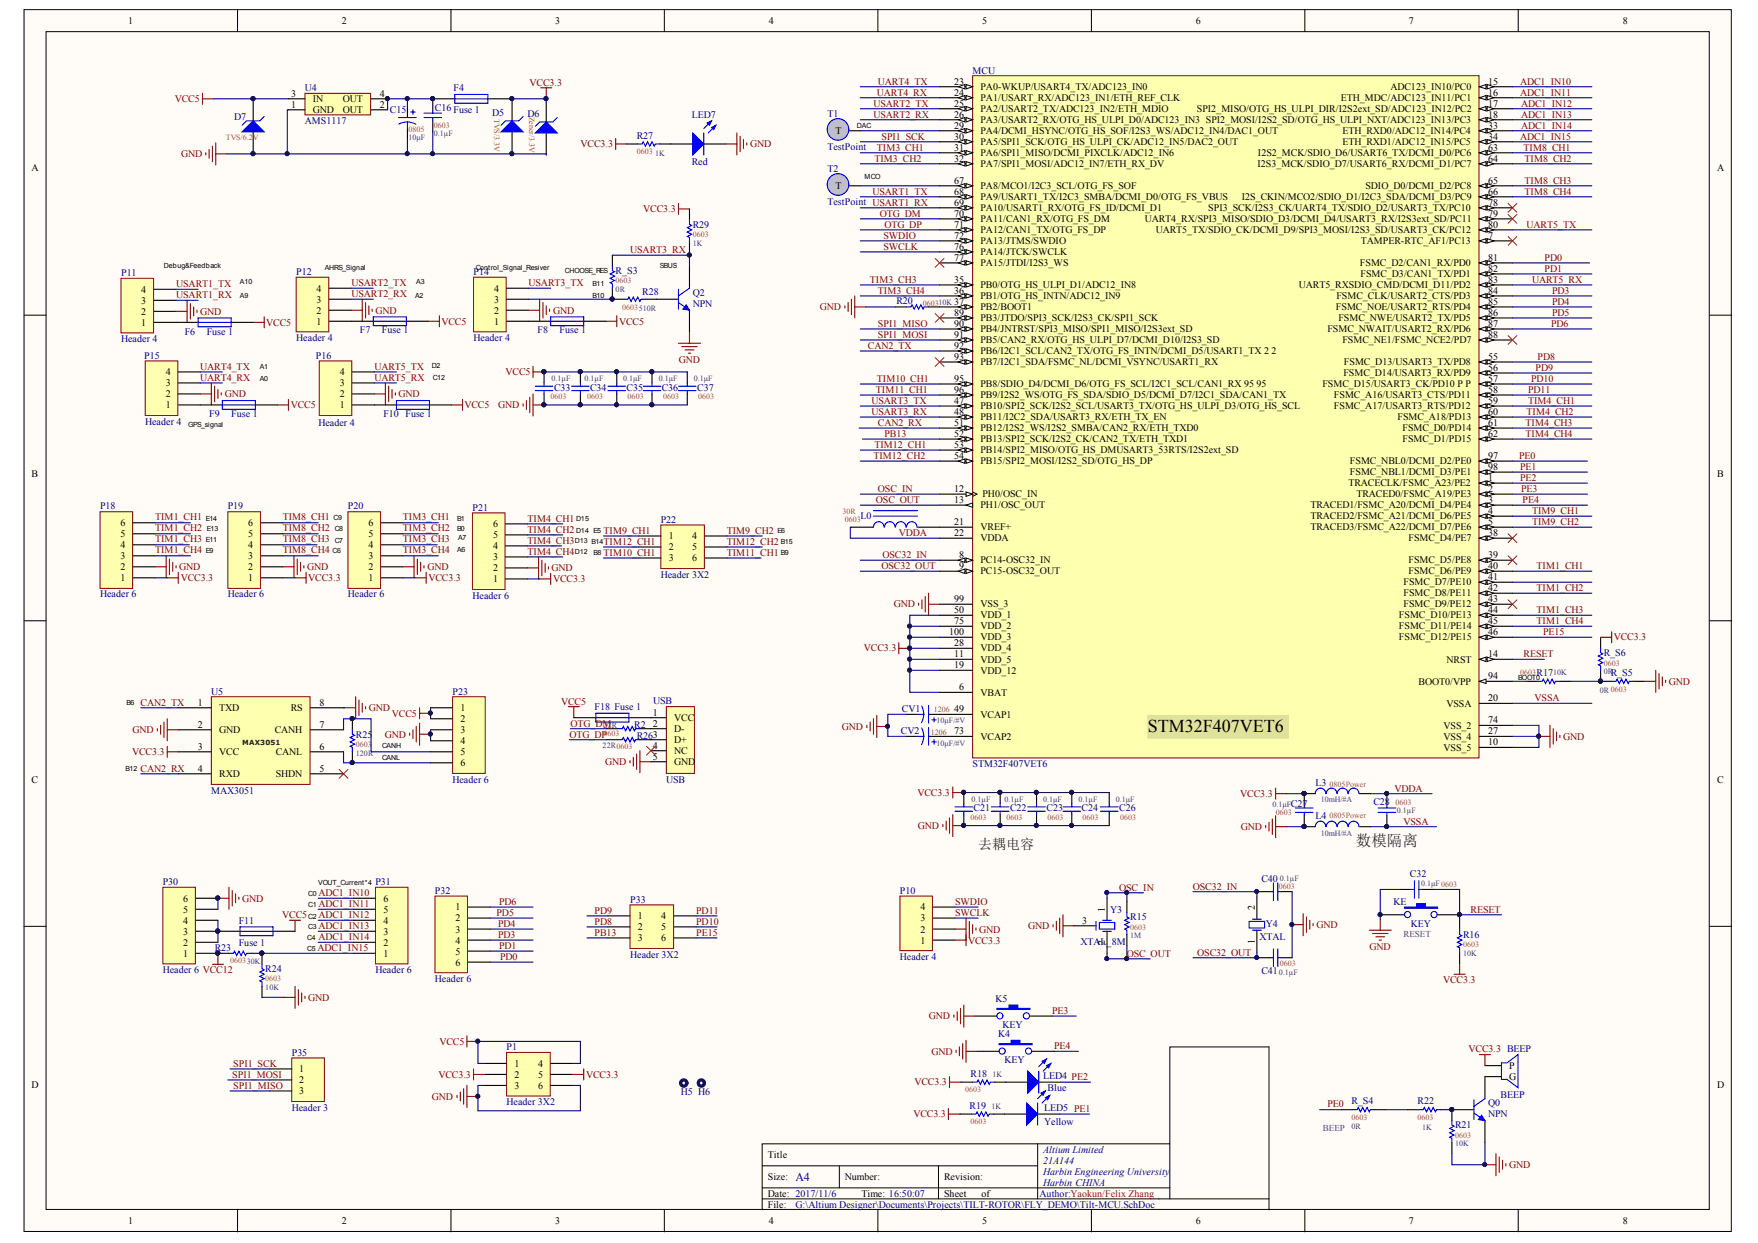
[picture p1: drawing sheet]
<svg xmlns="http://www.w3.org/2000/svg" width="297mm" height="210mm" viewBox="0 0 297 210" stroke-linecap="round" stroke-linejoin="round" font-family="sans-serif">
<defs><g id="words">
<text font-size="3" x="193.9" y="123.5">STM32F407VET6</text>
<text font-size="2.6" fill="#202020" x="229.1" y="142.8">数模隔离</text>
<text font-size="2.4" fill="#202020" x="165.3" y="143.4">去耦电容</text>
<text font-size="2" fill="#000080" x="134.4" y="199.4">A4</text>
<g font-size="1.7">
<text x="21.7" y="4.1">1</text>
<text x="57.8" y="4.1">2</text>
<text x="93.8" y="4.1">3</text>
<text x="129.9" y="4.1">4</text>
<text x="165.9" y="4.1">5</text>
<text x="202" y="4.1">6</text>
<text x="238.1" y="4.1">7</text>
<text x="274.2" y="4.1">8</text>
<text x="49.2" y="16.3">3</text>
<text x="52.9" y="17.2">IN</text>
<text x="57.9" y="17.2">OUT</text>
<text x="64.2" y="16.3">4</text>
<text x="161.2" y="14.3">23</text>
<text x="161.2" y="16.1">24</text>
<text x="165.7" y="15.2">PA0-WKUP/USART4_TX/ADC123_IN0</text>
<text x="165.7" y="17.1">PA1/USART_RX/ADC123_IN1/ETH_REF_CLK</text>
<text x="226.6" y="17.1">ETH_MDC/ADC123_IN11/PC1</text>
<text x="234.9" y="15.2">ADC123_IN10/PC0</text>
<text x="251.4" y="14.3">15</text>
<text x="251.4" y="16.1">16</text>
<text x="49.2" y="18.2">1</text>
<text x="52.9" y="19.1">GND</text>
<text x="57.9" y="19.1">OUT</text>
<text x="64.2" y="18.2">2</text>
<text x="141.2" y="22.6">T</text>
<text x="161.2" y="18">25</text>
<text x="161.2" y="19.9">26</text>
<text x="161.2" y="21.7">29</text>
<text x="161.2" y="23.6">30</text>
<text x="165.7" y="18.9">PA2/USART2_TX/ADC123_IN2/ETH_MDIO</text>
<text x="165.7" y="20.8">PA3/USART2_RX/OTG_HS_ULPI_D0/ADC123_IN3 SPI2_MOSI/I2S2_SD/OTG_HS_ULPI_NXT/ADC123_IN13/PC3</text>
<text x="165.7" y="22.6">PA4/DCMI_HSYNC/OTG_HS_SOF/I2S3_WS/ADC12_IN4/DAC1_OUT</text>
<text x="202.2" y="18.9">SPI2_MISO/OTG_HS_ULPI_DIR/I2S2ext_SD/ADC123_IN12/PC2</text>
<text x="226.8" y="22.6">ETH_RXD0/ADC12_IN14/PC4</text>
<text x="251.4" y="18">17</text>
<text x="251.4" y="19.9">18</text>
<text x="251.4" y="21.7">33</text>
<text x="251.4" y="23.6">34</text>
<text x="5.3" y="28.9">A</text>
<text x="161.2" y="25.4">31</text>
<text x="161.2" y="27.3">32</text>
<text x="165.7" y="24.5">PA5/SPI1_SCK/OTG_HS_ULPI_CK/ADC12_IN5/DAC2_OUT</text>
<text x="165.7" y="26.4">PA6/SPI1_MISO/DCMI_PIXCLK/ADC12_IN6</text>
<text x="165.7" y="28.2">PA7/SPI1_MOSI/ADC12_IN7/ETH_RX_DV</text>
<text x="212.4" y="28.2">I2S3_MCK/SDIO_D7/USART6_RX/DCMI_D1/PC7</text>
<text x="212.5" y="26.4">I2S2_MCK/SDIO_D6/USART6_TX/DCMI_D0/PC6</text>
<text x="226.8" y="24.5">ETH_RXD1/ADC12_IN15/PC5</text>
<text x="251.4" y="25.4">63</text>
<text x="251.4" y="27.3">64</text>
<text x="290.2" y="28.9">A</text>
<text x="141.2" y="31.9">T</text>
<text x="161.2" y="31">67</text>
<text x="161.2" y="32.9">68</text>
<text x="161.2" y="34.7">69</text>
<text x="165.7" y="31.9">PA8/MCO1/I2C3_SCL/OTG_FS_SOF</text>
<text x="165.7" y="33.8">PA9/USART1_TX/I2C3_SMBA/DCMI_D0/OTG_FS_VBUS</text>
<text x="165.7" y="35.7">PA10/USART1_RX/OTG_FS_ID/DCMI_D1</text>
<text x="204.2" y="35.7">SPI3_SCK/I2S3_CK/UART4_TX/SDIO_D2/USART3_TX/PC10</text>
<text x="209.8" y="33.8">I2S_CKIN/MCO2/SDIO_D1/I2C3_SDA/DCMI_D3/PC9</text>
<text x="230.7" y="31.9">SDIO_D0/DCMI_D2/PC8</text>
<text x="251.4" y="31">65</text>
<text x="251.4" y="32.9">66</text>
<text x="251.4" y="34.7">78</text>
<text x="161.2" y="36.6">70</text>
<text x="161.2" y="38.5">71</text>
<text x="161.2" y="40.3">72</text>
<text x="165.7" y="37.5">PA11/CAN1_RX/OTG_FS_DM</text>
<text x="165.7" y="39.4">PA12/CAN1_TX/OTG_FS_DP</text>
<text x="165.7" y="41.2">PA13/JTMS/SWDIO</text>
<text x="193.4" y="37.5">UART4_RX/SPI3_MISO/SDIO_D3/DCMI_D4/USART3_RX/I2S3ext_SD/PC11</text>
<text x="195.3" y="39.4">UART5_TX/SDIO_CK/DCMI_D9/SPI3_MOSI/I2S3_SD/USART3_CK/PC12</text>
<text x="230" y="41.2">TAMPER-RTC_AF1/PC13</text>
<text x="251.4" y="36.6">79</text>
<text x="251.4" y="38.5">80</text>
<text x="251.4" y="40.3">7</text>
<text x="161.2" y="42.2">76</text>
<text x="161.2" y="44">77</text>
<text x="161.2" y="47.7">35</text>
<text x="165.7" y="43.1">PA14/JTCK/SWCLK</text>
<text x="165.7" y="45">PA15/JTDI/I2S3_WS</text>
<text x="229.8" y="45">FSMC_D2/CAN1_RX/PD0</text>
<text x="229.9" y="46.8">FSMC_D3/CAN1_TX/PD1</text>
<text x="251.4" y="44">81</text>
<text x="251.4" y="45.9">82</text>
<text x="251.4" y="47.7">83</text>
<text x="23.8" y="53.2">2</text>
<text x="23.8" y="51.3">3</text>
<text x="23.8" y="49.4">4</text>
<text x="53.4" y="53">2</text>
<text x="53.4" y="51.1">3</text>
<text x="53.4" y="49.3">4</text>
<text x="83.5" y="53">2</text>
<text x="83.5" y="51.1">3</text>
<text x="83.5" y="49.3">4</text>
<text x="161.2" y="49.6">36</text>
<text x="161.2" y="51.5">37</text>
<text x="161.2" y="53.3">89</text>
<text x="165.7" y="48.7">PB0/OTG_HS_ULPI_D1/ADC12_IN8</text>
<text x="165.7" y="50.5">PB1/OTG_HS_INTN/ADC12_IN9</text>
<text x="165.7" y="52.4">PB2/BOOT1</text>
<text x="219.5" y="48.7">UART5_RXSDIO_CMD/DCMI_D11/PD2</text>
<text x="225.7" y="52.4">FSMC_NOE/USART2_RTS/PD4</text>
<text x="225.8" y="50.5">FSMC_CLK/USART2_CTS/PD3</text>
<text x="251.4" y="49.6">84</text>
<text x="251.4" y="51.5">85</text>
<text x="251.4" y="53.3">86</text>
<text x="23.8" y="55">1</text>
<text x="53.4" y="54.8">1</text>
<text x="83.5" y="54.8">1</text>
<text x="161.2" y="55.2">90</text>
<text x="161.2" y="57">91</text>
<text x="161.2" y="58.9">92</text>
<text x="165.7" y="54.3">PB3/JTDO/SPI3_SCK/I2S3_CK/SPI1_SCK</text>
<text x="165.7" y="56.1">PB4/JNTRST/SPI3_MISO/SPI1_MISO/I2S3ext_SD</text>
<text x="165.7" y="58">PB5/CAN2_RX/OTG_HS_ULPI_D7/DCMI_D10/I2S3_SD</text>
<text x="165.7" y="59.8">PB6/I2C1_SCL/CAN2_TX/OTG_FS_INTN/DCMI_D5/USART1_TX 2 2</text>
<text x="224.3" y="56.1">FSMC_NWAIT/USART2_RX/PD6</text>
<text x="226.1" y="54.3">FSMC_NWE/USART2_TX/PD5</text>
<text x="226.8" y="58">FSMC_NE1/FSMC_NCE2/PD7</text>
<text x="251.4" y="55.2">87</text>
<text x="251.4" y="57">88</text>
<text x="28" y="65.2">3</text>
<text x="28" y="63.4">4</text>
<text x="57.4" y="65.2">3</text>
<text x="57.4" y="63.4">4</text>
<text x="161.2" y="60.8">93</text>
<text x="161.2" y="64.5">95</text>
<text x="165.7" y="61.7">PB7/I2C1_SDA/FSMC_NL/DCMI_VSYNC/USART1_RX</text>
<text x="165.7" y="65.4">PB8/SDIO_D4/DCMI_D6/OTG_FS_SCL/I2C1_SCL/CAN1_RX 95 95</text>
<text x="223.4" y="65.4">FSMC_D15/USART3_CK/PD10 P P</text>
<text x="227" y="63.5">FSMC_D14/USART3_RX/PD9</text>
<text x="227.1" y="61.7">FSMC_D13/USART3_TX/PD8</text>
<text x="251.4" y="60.8">55</text>
<text x="251.4" y="62.6">56</text>
<text x="251.4" y="64.5">57</text>
<text x="28" y="69">1</text>
<text x="28" y="67.1">2</text>
<text x="57.4" y="69">1</text>
<text x="57.4" y="67.1">2</text>
<text x="161.2" y="66.3">96</text>
<text x="161.2" y="68.2">47</text>
<text x="161.2" y="70.1">48</text>
<text x="161.2" y="71.9">51</text>
<text x="165.7" y="67.3">PB9/I2S2_WS/OTG_FS_SDA/SDIO_D5/DCMI_D7/I2C1_SDA/CAN1_TX</text>
<text x="165.7" y="69.1">PB10/SPI2_SCK/I2S2_SCL/USART3_TX/OTG_HS_ULPI_D3/OTG_HS_SCL</text>
<text x="165.7" y="71">PB11/I2C2_SDA/USART3_RX/ETH_TX_EN</text>
<text x="225.4" y="67.3">FSMC_A16/USART3_CTS/PD11</text>
<text x="225.4" y="69.1">FSMC_A17/USART3_RTS/PD12</text>
<text x="236.1" y="71">FSMC_A18/PD13</text>
<text x="251.4" y="66.3">58</text>
<text x="251.4" y="68.2">59</text>
<text x="251.4" y="70.1">60</text>
<text x="251.4" y="71.9">61</text>
<text x="161.2" y="73.8">52</text>
<text x="161.2" y="75.6">53</text>
<text x="161.2" y="77.5">54</text>
<text x="165.7" y="72.8">PB12/I2S2_WS/I2S2_SMBA/CAN2_RX/ETH_TXD0</text>
<text x="165.7" y="74.7">PB13/SPI2_SCK/I2S2_CK/CAN2_TX/ETH_TXD1</text>
<text x="165.7" y="76.6">PB14/SPI2_MISO/OTG_HS_DMUSART3_53RTS/I2S2ext_SD</text>
<text x="237" y="72.8">FSMC_D0/PD14</text>
<text x="237" y="74.7">FSMC_D1/PD15</text>
<text x="251.4" y="73.8">62</text>
<text x="251.4" y="77.5">97</text>
<text x="5.3" y="80.5">B</text>
<text x="161.2" y="83.1">12</text>
<text x="165.7" y="78.4">PB15/SPI2_MOSI/I2S2_SD/OTG_HS_DP</text>
<text x="166" y="84">PH0/OSC_IN</text>
<text x="227.8" y="82.1">TRACECLK/FSMC_A23/PE2</text>
<text x="228.1" y="78.4">FSMC_NBL0/DCMI_D2/PE0</text>
<text x="228.1" y="80.3">FSMC_NBL1/DCMI_D3/PE1</text>
<text x="229.2" y="84">TRACED0/FSMC_A19/PE3</text>
<text x="251.4" y="79.3">98</text>
<text x="251.4" y="81.2">1</text>
<text x="251.4" y="83.1">2</text>
<text x="290.2" y="80.5">B</text>
<text x="20.4" y="88.8">6</text>
<text x="41.9" y="88.8">6</text>
<text x="62.2" y="88.8">6</text>
<text x="83.3" y="89.1">6</text>
<text x="161.2" y="84.9">13</text>
<text x="161.2" y="88.6">21</text>
<text x="165.7" y="85.9">PH1/OSC_OUT</text>
<text x="165.7" y="89.6">VREF+</text>
<text x="221.4" y="85.9">TRACED1/FSMC_A20/DCMI_D4/PE4</text>
<text x="221.4" y="87.7">TRACED2/FSMC_A21/DCMI_D6/PE5</text>
<text x="221.4" y="89.6">TRACED3/FSMC_A22/DCMI_D7/PE6</text>
<text x="251.4" y="84.9">3</text>
<text x="251.4" y="86.8">4</text>
<text x="251.4" y="88.6">5</text>
<text x="20.4" y="94.4">3</text>
<text x="20.4" y="92.5">4</text>
<text x="20.4" y="90.7">5</text>
<text x="41.9" y="94.4">3</text>
<text x="41.9" y="92.5">4</text>
<text x="41.9" y="90.7">5</text>
<text x="62.2" y="94.4">3</text>
<text x="62.2" y="92.5">4</text>
<text x="62.2" y="90.7">5</text>
<text x="83.3" y="94.6">3</text>
<text x="83.3" y="92.8">4</text>
<text x="83.3" y="90.9">5</text>
<text x="113" y="91.1">1</text>
<text x="113" y="92.9">2</text>
<text x="113" y="94.8">3</text>
<text x="117" y="91.1">4</text>
<text x="117" y="92.9">5</text>
<text x="117" y="94.8">6</text>
<text x="161.2" y="90.5">22</text>
<text x="162" y="94.2">8</text>
<text x="165.7" y="95.1">PC14-OSC32_IN</text>
<text x="165.7" y="91.4">VDDA</text>
<text x="238" y="91.4">FSMC_D4/PE7</text>
<text x="238" y="95.1">FSMC_D5/PE8</text>
<text x="251.4" y="90.5">38</text>
<text x="251.4" y="94.2">39</text>
<text x="20.4" y="98.1">1</text>
<text x="20.4" y="96.2">2</text>
<text x="41.9" y="98.1">1</text>
<text x="41.9" y="96.2">2</text>
<text x="62.2" y="98.1">1</text>
<text x="62.2" y="96.2">2</text>
<text x="83.3" y="98.4">1</text>
<text x="83.3" y="96.5">2</text>
<text x="161.2" y="101.7">99</text>
<text x="162" y="96.1">9</text>
<text x="165.7" y="97">PC15-OSC32_OUT</text>
<text x="237.1" y="98.9">FSMC_D7/PE10</text>
<text x="237.1" y="100.7">FSMC_D8/PE11</text>
<text x="238" y="97">FSMC_D6/PE9</text>
<text x="251.4" y="96.1">40</text>
<text x="251.4" y="97.9">41</text>
<text x="251.4" y="99.8">42</text>
<text x="251.4" y="101.7">43</text>
<text x="160.3" y="107.2">100</text>
<text x="161.2" y="103.5">50</text>
<text x="161.2" y="105.4">75</text>
<text x="165.7" y="104.4">VDD_1</text>
<text x="165.7" y="106.3">VDD_2</text>
<text x="165.7" y="102.6">VSS_3</text>
<text x="236.4" y="104.4">FSMC_D10/PE13</text>
<text x="236.4" y="106.3">FSMC_D11/PE14</text>
<text x="237.1" y="102.6">FSMC_D9/PE12</text>
<text x="251.4" y="103.5">44</text>
<text x="251.4" y="105.4">45</text>
<text x="251.4" y="107.2">46</text>
<text x="161.2" y="109.1">28</text>
<text x="161.2" y="110.9">11</text>
<text x="161.2" y="112.8">19</text>
<text x="165.7" y="108.2">VDD_3</text>
<text x="165.7" y="110">VDD_4</text>
<text x="165.7" y="111.9">VDD_5</text>
<text x="165.7" y="113.7">VDD_12</text>
<text x="236.4" y="108.2">FSMC_D12/PE15</text>
<text x="244.4" y="111.9">NRST</text>
<text x="251.4" y="110.9">14</text>
<text x="33.4" y="119.1">1</text>
<text x="54" y="119.1">8</text>
<text x="162" y="116.5">6</text>
<text x="165.7" y="117.5">VBAT</text>
<text x="239.7" y="115.6">BOOT0/VPP</text>
<text x="244.4" y="119.3">VSSA</text>
<text x="251.4" y="114.7">94</text>
<text x="251.4" y="118.4">20</text>
<text x="33.4" y="122.9">2</text>
<text x="37" y="120.1">TXD</text>
<text x="37" y="123.8">GND</text>
<text x="46.4" y="123.8">CANH</text>
<text x="49.1" y="120.1">RS</text>
<text x="54" y="122.9">7</text>
<text x="77.8" y="120.1">1</text>
<text x="77.8" y="121.9">2</text>
<text x="77.8" y="123.8">3</text>
<text x="77.8" y="125.6">4</text>
<text x="110.3" y="120.8">1</text>
<text x="110.3" y="122.7">2</text>
<text x="113.9" y="121.8">VCC</text>
<text x="113.9" y="123.6">D-</text>
<text x="113.9" y="125.5">D+</text>
<text x="161.2" y="124">73</text>
<text x="161.2" y="120.2">49</text>
<text x="165.7" y="124.9">VCAP2</text>
<text x="165.7" y="121.2">VCAP1</text>
<text x="243.9" y="123">VSS_2</text>
<text x="243.9" y="124.9">VSS_4</text>
<text x="251.4" y="122.1">74</text>
<text x="251.4" y="124">27</text>
<text x="251.4" y="125.8">10</text>
<text x="33.4" y="130.3">4</text>
<text x="33.4" y="126.6">3</text>
<text x="37" y="131.2">RXD</text>
<text x="37" y="127.5">VCC</text>
<text x="46.6" y="131.2">SHDN</text>
<text x="46.6" y="127.5">CANL</text>
<text x="54" y="130.3">5</text>
<text x="54" y="126.6">6</text>
<text x="77.8" y="127.5">5</text>
<text x="77.8" y="129.4">6</text>
<text x="110.3" y="126.4">4</text>
<text x="110.3" y="128.3">5</text>
<text x="113.9" y="127.3">NC</text>
<text x="113.9" y="129.2">GND</text>
<text x="243.9" y="126.7">VSS_5</text>
<text x="5.3" y="132.2">C</text>
<text x="290.2" y="132.2">C</text>
<text x="31" y="156">4</text>
<text x="31" y="154.1">5</text>
<text x="31" y="152.3">6</text>
<text x="64.8" y="156">4</text>
<text x="64.8" y="154.1">5</text>
<text x="64.8" y="152.3">6</text>
<text x="77" y="153.7">1</text>
<text x="77" y="155.6">2</text>
<text x="107.7" y="155.2">1</text>
<text x="111.7" y="155.2">4</text>
<text x="155.5" y="155.6">3</text>
<text x="155.5" y="153.7">4</text>
<text x="182.8" y="156">3</text>
<text x="186.6" y="154" transform="rotate(-90 186.6 154)">1</text>
<text x="212" y="153.7" transform="rotate(-90 212 153.7)">2</text>
<text x="31" y="161.6">1</text>
<text x="31" y="159.7">2</text>
<text x="31" y="157.8">3</text>
<text x="64.8" y="161.6">1</text>
<text x="64.8" y="159.7">2</text>
<text x="64.8" y="157.8">3</text>
<text x="77" y="157.5">3</text>
<text x="77" y="159.4">4</text>
<text x="77" y="161.2">5</text>
<text x="107.7" y="157.1">2</text>
<text x="107.7" y="158.9">3</text>
<text x="111.7" y="157.1">5</text>
<text x="111.7" y="158.9">6</text>
<text x="155.5" y="159.4">1</text>
<text x="155.5" y="157.5">2</text>
<text x="186.6" y="159.6" transform="rotate(-90 186.6 159.6)">2</text>
<text x="212" y="159.4" transform="rotate(-90 212 159.4)">1</text>
<text x="77" y="163.1">6</text>
<text x="5.3" y="183.7">D</text>
<text x="50.6" y="181.1">1</text>
<text x="50.6" y="182.9">2</text>
<text x="50.6" y="184.8">3</text>
<text x="86.9" y="180.1">1</text>
<text x="86.9" y="182">2</text>
<text x="86.9" y="183.9">3</text>
<text x="90.9" y="180.1">4</text>
<text x="90.9" y="182">5</text>
<text x="90.9" y="183.9">6</text>
<text x="255" y="180.5">P</text>
<text x="255" y="182.3">G</text>
<text x="290.2" y="183.7">D</text>
<text x="129.7" y="195.6">Title</text>
<text x="129.7" y="199.3">Size:</text>
<text x="129.7" y="202.1">Date: 2017/11/6</text>
<text x="129.7" y="204">File:</text>
<text x="142.8" y="199.3">Number:</text>
<text x="145.5" y="202.1">Time: 16:50:07</text>
<text x="159.5" y="199.3">Revision:</text>
<text x="159.5" y="202.1">Sheet</text>
<text x="165.8" y="202.1">of</text>
<text x="21.7" y="206.8">1</text>
<text x="57.8" y="206.8">2</text>
<text x="93.8" y="206.8">3</text>
<text x="129.9" y="206.8">4</text>
<text x="165.9" y="206.8">5</text>
<text x="202" y="206.8">6</text>
<text x="238.1" y="206.8">7</text>
<text x="274.2" y="206.8">8</text>
</g>
<g font-size="1.7" fill="#800000">
<text x="29.5" y="17.2">VCC5</text>
<text x="89.5" y="14.5">VCC3.3</text>
<text x="148.2" y="16.1">UART4_RX</text>
<text x="148.3" y="14.3">UART4_TX</text>
<text x="256.8" y="14.3">ADC1_IN10</text>
<text x="256.8" y="16.1">ADC1_IN11</text>
<text x="147.6" y="18">USART2_TX</text>
<text x="147.6" y="19.9">USART2_RX</text>
<text x="148.9" y="23.6">SPI1_SCK</text>
<text x="256.8" y="23.6">ADC1_IN15</text>
<text x="257" y="21.7">ADC1_IN14</text>
<text x="257" y="18">ADC1_IN12</text>
<text x="257" y="19.9">ADC1_IN13</text>
<text x="30.6" y="26.5">GND</text>
<text x="98.1" y="24.8">VCC3.3</text>
<text x="126.8" y="24.8">GND</text>
<text x="147.7" y="27.3">TIM3_CH2</text>
<text x="148.2" y="25.4">TIM3_CH1</text>
<text x="257.4" y="25.4">TIM8_CH1</text>
<text x="257.6" y="27.3">TIM8_CH2</text>
<text x="108.7" y="35.8">VCC3.3</text>
<text x="147.4" y="32.9">USART1_TX</text>
<text x="257.6" y="31">TIM8_CH3</text>
<text x="257.6" y="32.9">TIM8_CH4</text>
<text x="148.7" y="36.6">OTG_DM</text>
<text x="149.3" y="40.3">SWDIO</text>
<text x="149.4" y="38.5">OTG_DP</text>
<text x="257.9" y="38.5">UART5_TX</text>
<text x="106.5" y="42.8">USART3_RX</text>
<text x="147" y="47.7">TIM3_CH3</text>
<text x="149.3" y="42.2">SWCLK</text>
<text x="258.9" y="47.7">UART5_RX</text>
<text x="261" y="44">PD0</text>
<text x="261" y="45.9">PD1</text>
<text x="29.8" y="50.4">USART1_RX</text>
<text x="29.8" y="48.5">USART1_TX</text>
<text x="33.8" y="53.2">GND</text>
<text x="59.4" y="50.2">USART2_RX</text>
<text x="59.4" y="48.3">USART2_TX</text>
<text x="63.4" y="53">GND</text>
<text x="89.3" y="48.3">USART3_TX</text>
<text x="93.5" y="53">GND</text>
<text x="138.5" y="52.4">GND</text>
<text x="148.3" y="49.6">TIM3_CH4</text>
<text x="262.3" y="49.6">PD3</text>
<text x="262.3" y="51.5">PD4</text>
<text x="262.3" y="53.3">PD5</text>
<text x="45" y="55">VCC5</text>
<text x="74.6" y="54.8">VCC5</text>
<text x="104.6" y="54.8">VCC5</text>
<text x="146.6" y="58.9">CAN2_TX</text>
<text x="148.3" y="55.2">SPI1_MISO</text>
<text x="148.3" y="57">SPI1_MOSI</text>
<text x="262.1" y="55.2">PD6</text>
<text x="33.8" y="64.3">UART4_RX</text>
<text x="33.8" y="62.4">UART4_TX</text>
<text x="63.3" y="64.3">UART5_RX</text>
<text x="63.3" y="62.4">UART5_TX</text>
<text x="85.4" y="63.4">VCC5</text>
<text x="114.7" y="61.3">GND</text>
<text x="148.2" y="64.5">TIM10_CH1</text>
<text x="258.7" y="64.5">PD10</text>
<text x="259.5" y="62.6">PD9</text>
<text x="259.8" y="60.8">PD8</text>
<text x="38" y="67.1">GND</text>
<text x="49.1" y="69">VCC5</text>
<text x="67.3" y="67.1">GND</text>
<text x="78.5" y="69">VCC5</text>
<text x="84.1" y="69">GND</text>
<text x="147.2" y="68.2">USART3_TX</text>
<text x="147.2" y="70.1">USART3_RX</text>
<text x="148" y="66.3">TIM11_CH1</text>
<text x="148.3" y="71.9">CAN2_RX</text>
<text x="257.8" y="71.9">TIM4_CH3</text>
<text x="257.9" y="70.1">TIM4_CH2</text>
<text x="258.2" y="68.2">TIM4_CH1</text>
<text x="258.2" y="66.3">PD11</text>
<text x="147.6" y="77.5">TIM12_CH2</text>
<text x="147.7" y="75.6">TIM12_CH1</text>
<text x="149.4" y="73.8">PB13</text>
<text x="256.7" y="77.5">PE0</text>
<text x="257.8" y="73.8">TIM4_CH4</text>
<text x="148.3" y="83.1">OSC_IN</text>
<text x="256.8" y="79.3">PE1</text>
<text x="256.8" y="81.2">PE2</text>
<text x="257" y="83.1">PE3</text>
<text x="26.2" y="87.9">TIM1_CH1</text>
<text x="26.2" y="89.7">TIM1_CH2</text>
<text x="47.8" y="87.9">TIM8_CH1</text>
<text x="47.8" y="89.7">TIM8_CH2</text>
<text x="68.1" y="87.9">TIM3_CH1</text>
<text x="68.1" y="89.7">TIM3_CH2</text>
<text x="89.1" y="88.1">TIM4_CH1</text>
<text x="89.1" y="90">TIM4_CH2</text>
<text x="148" y="84.9">OSC_OUT</text>
<text x="257.3" y="84.9">PE4</text>
<text x="258.9" y="86.8">TIM9_CH1</text>
<text x="258.9" y="88.6">TIM9_CH2</text>
<text x="26.2" y="91.6">TIM1_CH3</text>
<text x="26.2" y="93.5">TIM1_CH4</text>
<text x="47.8" y="91.6">TIM8_CH3</text>
<text x="47.8" y="93.5">TIM8_CH4</text>
<text x="68.1" y="91.6">TIM3_CH3</text>
<text x="68.1" y="93.5">TIM3_CH4</text>
<text x="89.1" y="91.9">TIM4_CH3</text>
<text x="89.1" y="93.7">TIM4_CH4</text>
<text x="102" y="93.9">TIM10_CH1</text>
<text x="102" y="92">TIM12_CH1</text>
<text x="102" y="90.2">TIM9_CH1</text>
<text x="122.8" y="93.9">TIM11_CH1</text>
<text x="122.8" y="92">TIM12_CH2</text>
<text x="122.8" y="90.2">TIM9_CH2</text>
<text x="149.1" y="94.2">OSC32_IN</text>
<text x="151.9" y="90.5">VDDA</text>
<text x="30.3" y="96.2">GND</text>
<text x="30.5" y="98.1">VCC3.3</text>
<text x="51.9" y="96.2">GND</text>
<text x="52.1" y="98.1">VCC3.3</text>
<text x="72.2" y="96.2">GND</text>
<text x="72.4" y="98.1">VCC3.3</text>
<text x="93.2" y="96.5">GND</text>
<text x="93.5" y="98.4">VCC3.3</text>
<text x="148.9" y="96.1">OSC32_OUT</text>
<text x="259.6" y="96.1">TIM1_CH1</text>
<text x="259.6" y="99.8">TIM1_CH2</text>
<text x="151" y="102.6">GND</text>
<text x="259.6" y="103.5">TIM1_CH3</text>
<text x="259.6" y="105.4">TIM1_CH4</text>
<text x="260.7" y="107.2">PE15</text>
<text x="146" y="110">VCC3.3</text>
<text x="257.4" y="110.9">RESET</text>
<text x="272.7" y="108.2">VCC3.3</text>
<text x="23.8" y="119.1">CAN2_TX</text>
<text x="94.8" y="119">VCC5</text>
<text x="259.3" y="118.4">VSSA</text>
<text x="282" y="115.6">GND</text>
<text x="22.4" y="123.8">GND</text>
<text x="62.3" y="120.1">GND</text>
<text x="65" y="124.5">GND</text>
<text x="66.2" y="121">VCC5</text>
<text x="96.2" y="124.5">OTG_DP</text>
<text x="96.4" y="122.7">OTG_DM</text>
<text x="142.2" y="123.3">GND</text>
<text x="264.1" y="124.9">GND</text>
<text x="22.3" y="127.5">VCC3.3</text>
<text x="23.8" y="130.3">CAN2_RX</text>
<text x="102.2" y="129.2">GND</text>
<text x="155" y="134.4">VCC3.3</text>
<text x="209.6" y="134.6">VCC3.3</text>
<text x="235.6" y="133.7">VDDA</text>
<text x="155.1" y="140">GND</text>
<text x="209.7" y="140.2">GND</text>
<text x="237.1" y="139.3">VSSA</text>
<text x="40.9" y="152.3">GND</text>
<text x="47.7" y="155.1">VCC5</text>
<text x="53.8" y="151.3">ADC1_IN10</text>
<text x="53.8" y="153.2">ADC1_IN11</text>
<text x="53.8" y="155.1">ADC1_IN12</text>
<text x="83.9" y="154.6">PD5</text>
<text x="84.3" y="152.8">PD6</text>
<text x="100.5" y="154.3">PD9</text>
<text x="117.6" y="154.3">PD11</text>
<text x="161.4" y="154.6">SWCLK</text>
<text x="161.4" y="152.8">SWDIO</text>
<text x="189.1" y="150.4">OSC_IN</text>
<text x="201.5" y="150.2">OSC32_IN</text>
<text x="248.5" y="154.1">RESET</text>
<text x="53.6" y="160.6">ADC1_IN15</text>
<text x="53.8" y="158.8">ADC1_IN14</text>
<text x="53.8" y="156.9">ADC1_IN13</text>
<text x="84.1" y="158.4">PD3</text>
<text x="84.1" y="156.6">PD4</text>
<text x="84.3" y="160.3">PD1</text>
<text x="100.5" y="156.2">PD8</text>
<text x="100.5" y="158">PB13</text>
<text x="117.6" y="156.2">PD10</text>
<text x="117.6" y="158">PE15</text>
<text x="163.6" y="159.4">VCC3.3</text>
<text x="165.4" y="157.5">GND</text>
<text x="173.7" y="156.9">GND</text>
<text x="190.4" y="161.6">OSC_OUT</text>
<text x="202.3" y="161.4">OSC32_OUT</text>
<text x="222.4" y="156.7">GND</text>
<text x="231.4" y="160.5">GND</text>
<text x="84.5" y="162.1">PD0</text>
<text x="243.8" y="166">VCC3.3</text>
<text x="52.1" y="169">GND</text>
<text x="157" y="172.1">GND</text>
<text x="177.8" y="171.2">PE3</text>
<text x="74.3" y="176.4">VCC5</text>
<text x="157.4" y="178.1">GND</text>
<text x="178.1" y="177.2">PE4</text>
<text x="248.1" y="177.7">VCC3.3 BEEP</text>
<text x="39.2" y="182">SPI1_MOSI</text>
<text x="39.4" y="180.1">SPI1_SCK</text>
<text x="39.4" y="183.9">SPI1_MISO</text>
<text x="73" y="185.7">GND</text>
<text x="74.1" y="182">VCC3.3</text>
<text x="99" y="182">VCC3.3</text>
<text x="154.5" y="183.3">VCC3.3</text>
<text x="154.3" y="188.7">VCC3.3</text>
<text x="224.3" y="187">PE0</text>
<text x="255" y="197.2">GND</text>
</g>
<g font-size="1.7" fill="#000080">
<text x="51.5" y="15.4">U4</text>
<text x="76.6" y="15.4">F4</text>
<text x="164.3" y="12.4">MCU</text>
<text x="39.6" y="20.2">D7</text>
<text x="51.5" y="21">AMS1117</text>
<text x="65.9" y="19.1">C15</text>
<text x="73.5" y="18.8">C16 Fuse 1</text>
<text x="83.1" y="19.5">D5</text>
<text x="89.1" y="19.7">D6</text>
<text x="107.6" y="23.4">R27</text>
<text x="116.9" y="19.9">LED7</text>
<text x="139.8" y="19.7">T1</text>
<text x="116.9" y="27.9">Red</text>
<text x="139.8" y="25.3">TestPoint</text>
<text x="139.8" y="29">T2</text>
<text x="139.8" y="34.6">TestPoint USART1_RX</text>
<text x="117" y="38.5">R29</text>
<text x="20.5" y="46.6">P11</text>
<text x="50.1" y="46.5">P12</text>
<text x="80" y="46.5">P14</text>
<text x="104" y="46.2">R_S3</text>
<text x="108.5" y="49.8">R28</text>
<text x="117" y="49.9">Q2</text>
<text x="117" y="51.8">NPN</text>
<text x="151.5" y="51.3">R20</text>
<text x="20.5" y="57.8">Header 4</text>
<text x="31.2" y="56.5">F6</text>
<text x="34.9" y="56.5">Fuse 1</text>
<text x="50.1" y="57.6">Header 4</text>
<text x="60.8" y="56.3">F7</text>
<text x="64.5" y="56.3">Fuse 1</text>
<text x="80" y="57.6">Header 4</text>
<text x="90.8" y="56.3">F8</text>
<text x="94.6" y="56.3">Fuse 1</text>
<text x="24.4" y="60.6">P15</text>
<text x="53.4" y="60.6">P16</text>
<text x="93.6" y="66">C33</text>
<text x="99.7" y="66">C34</text>
<text x="105.9" y="66">C35</text>
<text x="111.8" y="66">C36</text>
<text x="117.8" y="66">C37</text>
<text x="24.5" y="71.7">Header 4</text>
<text x="35.4" y="70.5">F9</text>
<text x="39.1" y="70.5">Fuse 1</text>
<text x="53.8" y="71.9">Header 4</text>
<text x="64.8" y="70.5">F10 Fuse 1</text>
<text x="16.9" y="86">P18</text>
<text x="38.5" y="86">P19</text>
<text x="58.8" y="86">P20</text>
<text x="79.8" y="86.3">P21</text>
<text x="111.6" y="88.3">P22</text>
<text x="145.4" y="87.7">L0</text>
<text x="16.9" y="100.9">Header 6</text>
<text x="38.5" y="100.9">Header 6</text>
<text x="58.8" y="100.9">Header 6</text>
<text x="79.8" y="101.1">Header 6</text>
<text x="111.6" y="97.6">Header 3X2</text>
<text x="271" y="110.8">R_S6</text>
<text x="35.7" y="117.3">U5</text>
<text x="76.5" y="117.3">P23</text>
<text x="100.5" y="119.9">F18 Fuse 1</text>
<text x="110.4" y="118.8">USB</text>
<text x="259.6" y="114.2">R17</text>
<text x="272.2" y="114.2">R_S5</text>
<text x="60.1" y="124.5">R25</text>
<text x="107.2" y="122.9">R2</text>
<text x="107.6" y="124.7">R263</text>
<text x="152.2" y="124">CV2</text>
<text x="152.4" y="120.2">CV1</text>
<text x="164.3" y="129.5">STM32F407VET6</text>
<text x="35.7" y="134">MAX3051</text>
<text x="76.5" y="132.2">Header 6</text>
<text x="112.6" y="132.2">USB</text>
<text x="164.5" y="137">C21</text>
<text x="170.7" y="137">C22</text>
<text x="176.8" y="137">C23</text>
<text x="182.8" y="137">C24</text>
<text x="189.1" y="137">C26</text>
<text x="218.1" y="136.3">C27</text>
<text x="222.3" y="132.7">L3</text>
<text x="232.1" y="135.9">C28</text>
<text x="222.3" y="138.3">L4</text>
<text x="27.5" y="149.5">P30</text>
<text x="63.4" y="149.5">P31</text>
<text x="213.1" y="148.9">C40</text>
<text x="238.2" y="148.1">C32</text>
<text x="40.3" y="156">F11</text>
<text x="73.5" y="150.9">P32</text>
<text x="106.5" y="152.4">P33</text>
<text x="152.1" y="150.9">P10</text>
<text x="187.6" y="154.1">Y3</text>
<text x="191" y="155.4">R15</text>
<text x="235.4" y="152.8">KE</text>
<text x="36.3" y="160.6">R23</text>
<text x="40.3" y="159.7">Fuse 1</text>
<text x="106.5" y="161.7">Header 3X2</text>
<text x="182.6" y="159.5">XTAL_8M</text>
<text x="212.8" y="158.8">XTAL</text>
<text x="213.9" y="156.6">Y4</text>
<text x="238.4" y="156.6">KEY</text>
<text x="247.2" y="158.4">R16</text>
<text x="27.5" y="164.3">Header 6 VCC12</text>
<text x="44.8" y="164.2">R24</text>
<text x="63.4" y="164.3">Header 6</text>
<text x="73.5" y="165.9">Header 6</text>
<text x="152.1" y="162.1">Header 4</text>
<text x="213.1" y="164.5">C41</text>
<text x="168.2" y="169.2">K5</text>
<text x="169.4" y="173.6">KEY</text>
<text x="49.3" y="178.3">P35</text>
<text x="85.6" y="177.4">P1</text>
<text x="168.6" y="175.2">K4</text>
<text x="169.7" y="179.6">KEY</text>
<text x="115" y="185">H5 H6</text>
<text x="164" y="181.8">R18</text>
<text x="176.2" y="182.2">LED4 PE2</text>
<text x="177" y="184.2">Blue</text>
<text x="253.5" y="185.4">BEEP</text>
<text x="49.3" y="187.6">Header 3</text>
<text x="85.6" y="186.7">Header 3X2</text>
<text x="163.8" y="187.2">R19</text>
<text x="176.4" y="187.6">LED5 PE1</text>
<text x="176.4" y="190">Yellow</text>
<text x="228.3" y="186.5">R_S4</text>
<text x="239.5" y="186.5">R22</text>
<text x="245.8" y="190.5">R21</text>
<text x="251.4" y="186.8">Q0</text>
<text x="251.4" y="188.7">NPN</text>
<text x="176.2" y="194.7">Altium Limited</text>
<text x="176.2" y="196.5">21A144</text>
<text x="134.4" y="204">G:\Altium Designer\Documents\Projects\TILT-ROTOR\FLY_DEMO\Tilt-MCU.SchDoc</text>
<text x="176.2" y="198.4">Harbin Engineering University</text>
<text x="176.2" y="200.3">Harbin CHINA</text>
</g>
<text font-size="1.7" fill="#0000b4" x="175.7" y="202.1">Author:Yaokun/Felix Zhang</text>
<text font-size="1.5" fill="#800080" x="237.1" y="158.3">RESET</text>
<text font-size="1.5" fill="#7d0089" x="223.5" y="191">BEEP</text>
<g font-size="1.4" fill="#9f612e">
<text x="38.1" y="23.7">TVS/6.2V</text>
<text x="69" y="22.3">0805</text>
<text x="73.3" y="21.6">0603</text>
<text x="83.5" y="20" transform="rotate(90 83.5 20)">TVS/3.3V</text>
<text x="89.4" y="19.7" transform="rotate(90 89.4 19.7)">Zener/3.3V</text>
<text x="107.6" y="26">0603</text>
<text x="117" y="40.1">0603</text>
<text x="104" y="47.8">0603</text>
<text x="105.1" y="52.3">0603510R</text>
<text x="156" y="51.7">060310K</text>
<text x="93" y="67.3">0603</text>
<text x="99.2" y="67.3">0603</text>
<text x="106.1" y="67.3">0603</text>
<text x="112.1" y="67.3">0603</text>
<text x="118" y="67.3">0603</text>
<text x="142.3" y="86.9">30R</text>
<text x="142.8" y="88.1">0603</text>
<text x="256.8" y="114">0603</text>
<text x="271" y="112.4">0603</text>
<text x="102" y="124.2">0603</text>
<text x="157.3" y="124">1206</text>
<text x="157.8" y="120.2">1206</text>
<text x="60.1" y="126.1">0603</text>
<text x="215.6" y="137.6">0603</text>
<text x="224.6" y="132.8">0805Power</text>
<text x="235.8" y="136">0603</text>
<text x="164" y="138.4">0603</text>
<text x="170.1" y="138.4">0603</text>
<text x="177" y="138.4">0603</text>
<text x="182.9" y="138.4">0603</text>
<text x="189.3" y="138.4">0603</text>
<text x="224.6" y="138.2">0805Power</text>
<text x="216.1" y="150.1">0603</text>
<text x="191" y="157">0603</text>
<text x="247.2" y="160">0603</text>
<text x="38.9" y="162.6">060330K</text>
<text x="44.8" y="165.7">0603</text>
<text x="216.2" y="163.1">0603</text>
<text x="163.1" y="184.5">0603</text>
<text x="164" y="189.9">0603</text>
<text x="228.3" y="189.1">0603</text>
<text x="239.5" y="189.1">0603</text>
<text x="245.8" y="192.1">0603</text>
</g>
<g font-size="1.4" fill="#4e2077">
<text x="69" y="23.7">10μF</text>
<text x="73.3" y="22.9">0.1μF</text>
<text x="110.7" y="26.3">1K</text>
<text x="117" y="41.5">1K</text>
<text x="104" y="49.3">0R</text>
<text x="93.2" y="64.4">0.1μF</text>
<text x="98.8" y="64.4">0.1μF</text>
<text x="105.3" y="64.4">0.1μF</text>
<text x="111.3" y="64.4">0.1μF</text>
<text x="117.2" y="64.4">0.1μF</text>
<text x="262.4" y="114">10K</text>
<text x="271" y="113.8">0R</text>
<text x="270.3" y="117">0R 0603</text>
<text x="102" y="122.9">22R</text>
<text x="158.2" y="122">10μF/#V</text>
<text x="158.2" y="125.9">10μF/#V</text>
<text x="60.1" y="127.6">120R</text>
<text x="101.8" y="126.3">22R0603</text>
<text x="164.2" y="135.4">0.1μF</text>
<text x="169.7" y="135.4">0.1μF</text>
<text x="176.2" y="135.4">0.1μF</text>
<text x="182.3" y="135.4">0.1μF</text>
<text x="188.5" y="135.4">0.1μF</text>
<text x="215" y="136.3">0.1μF</text>
<text x="223.2" y="135.4">10mH/#A</text>
<text x="236" y="137.2">0.1μF</text>
<text x="223.2" y="141.2">10mH/#A</text>
<text x="216.2" y="148.8">0.1μF</text>
<text x="240.1" y="149.6">0.1μF0603</text>
<text x="191" y="158.4">1M</text>
<text x="247.2" y="161.5">10K</text>
<text x="44.8" y="167.2">10K</text>
<text x="216.1" y="164.6">0.1μF</text>
<text x="167.7" y="181.9">1K</text>
<text x="167.5" y="187.2">1K</text>
<text x="228.3" y="190.6">0R</text>
<text x="240.3" y="190.8">1K</text>
<text x="245.8" y="193.6">10K</text>
</g>
<g font-size="1.2">
<text x="144.8" y="21.6">DAC</text>
<text x="146.1" y="30.2">MCO</text>
<text x="27.7" y="45.2">Debug&amp;Feedback</text>
<text x="54.9" y="45.6">AHRS_Signal</text>
<text x="80.4" y="45.6">Control_Signal_Resiver</text>
<text x="95.5" y="46.2">CHOOSE_RES</text>
<text x="111.5" y="45.2">SBUS</text>
<text x="40.5" y="50.3">A9</text>
<text x="40.5" y="48">A10</text>
<text x="70.1" y="50.3">A2</text>
<text x="70.3" y="48">A3</text>
<text x="100.1" y="50.3">B10</text>
<text x="100.1" y="48.2">B11</text>
<text x="43.9" y="64.4">A0</text>
<text x="43.9" y="62.4">A1</text>
<text x="72.9" y="62.2">D2</text>
<text x="73.1" y="64.2">C12</text>
<text x="31.8" y="72">GPS_signal</text>
<text x="34.8" y="88">E14</text>
<text x="35" y="89.7">E13</text>
<text x="56.4" y="87.8">C9</text>
<text x="56.6" y="89.7">C8</text>
<text x="77.2" y="89.7">B0</text>
<text x="77.2" y="88">B1</text>
<text x="97.3" y="88">D15</text>
<text x="34.8" y="93.4">E9</text>
<text x="34.8" y="91.6">E11</text>
<text x="56.2" y="93.4">C6</text>
<text x="56.6" y="91.7">C7</text>
<text x="77.2" y="93.2">A6</text>
<text x="77.4" y="91.2">A7</text>
<text x="97.1" y="93.6">D12</text>
<text x="97.1" y="91.7">D13 B14</text>
<text x="97.3" y="90.1">D14 E5</text>
<text x="100.3" y="93.8">B8</text>
<text x="131.4" y="90.1">E6</text>
<text x="131.9" y="93.8">B9</text>
<text x="131.9" y="91.9">B15</text>
<text x="21.4" y="119.1">B6</text>
<text x="256.5" y="114.8">BOOT0</text>
<text x="21.2" y="130.2">B12</text>
<text x="64.6" y="126.3">CANH</text>
<text x="64.6" y="128.4">CANL</text>
<text x="53.8" y="149.4">VOUT_Current*4</text>
<text x="52.1" y="151.2">C0</text>
<text x="52.1" y="153.1">C1</text>
<text x="52.1" y="155.1">C2</text>
<text x="51.9" y="158.7">C4</text>
<text x="51.9" y="160.5">C5</text>
<text x="52.1" y="156.8">C3</text>
</g>
<text font-size="1.2" fill="#202020" x="40.9" y="125.7">MAX3051</text>
</g></defs>
<g fill="#fffcf8" stroke="#000" stroke-width=".17">
<path d="M4.1 1.6h288.4v206.4h-288.4z"/>
<path d="M7.8 5.3h281v198.9h-281z"/>
</g>
<g fill="none" stroke="#000" stroke-width=".17">
<path d="M40.1 1.6v3.7M76.2 1.6v3.7M112.3 1.6v3.7M148.3 1.6v3.7M184.4 1.6v3.7M220.5 1.6v3.7M256.5 1.6v3.7M4.1 53.2h3.7M288.9 53.2h3.7M4.1 104.8h3.7M288.9 104.8h3.7M4.1 156.4h3.7"/>
<path d="M288.9 156.4h3.7M214.4 176.8h-16.7v25.7M128.8 196.9h46.5M141.8 196.9v3.7M158.6 196.9v5.6M175.3 193.2v9.3M197.7 193.2h-68.9v11.1M40.1 204.3v3.7M76.2 204.3v3.7M112.3 204.3v3.7M128.8 202.5h85.6M128.8 200.6h68.9"/>
<path d="M148.3 204.3v3.7M184.4 204.3v3.7M220.5 204.3v3.7M256.5 204.3v3.7"/>
</g>
<path d="M68.8 18v1.8M86.5 16.7v3.7M68.8 21.7v1.9M86.5 22.3v3.7" fill="none" stroke="#000" stroke-width=".19"/>
<path d="M67.4 19.8h2.9M69.4 18.9h.7M69.8 18.5v.8M68.8 20.6l.8 .1 .7 .3M68.8 20.6l-.7 .1-.7 .3M68.8 20.6v1.1" fill="none" stroke="#00f" stroke-width=".19"/>
<g fill="#000080" stroke="#000080" stroke-width=".17">
<circle cx="86.5" cy="25.9" r=".33"/>
<circle cx="86.5" cy="16.7" r=".33"/>
</g>
<path d="M84.7 22.3l1.8-1.9 1.9 1.9z" fill="#00f"/>
<path d="M88.4 19.7l-.8 .7h-2.2l-.7 .8M84.7 22.3l1.8-1.9 1.9 1.9z" fill="none" stroke="#00f" stroke-width=".19"/>
<g fill="#000080" stroke="#000080" stroke-width=".17">
<circle cx="86.5" cy="25.9" r=".33"/>
<circle cx="86.5" cy="16.7" r=".33"/>
</g>
<path d="M92.3 16.9v3.7M92.3 22.5v3.7" fill="none" stroke="#000" stroke-width=".19"/>
<path d="M90.4 22.5l1.9-1.9 1.9 1.9z" fill="#00f"/>
<path d="M71.6 19.1h3M71.6 19.8h3M73.1 18.5v.6M73.1 19.8v.6M94.2 19.8l-.8 .8h-2.2l-.8 .7M90.4 22.5l1.9-1.9 1.9 1.9z" fill="none" stroke="#00f" stroke-width=".19"/>
<path d="M34.2 15.8v1.8M34.2 16.7h1.9M34.8 25.8v.4M35.3 25.2v1.5M35.9 24.7v2.6M36.5 24.1v3.7M36.5 26h1.8" fill="none" stroke="#800000" stroke-width=".19"/>
<path d="M73.1 16.7v1.8M73.1 20.4v1.9" fill="none" stroke="#000" stroke-width=".19"/>
<circle cx="73.1" cy="16.7" r=".33" fill="#000080" stroke="#000080" stroke-width=".17"/>
<path d="M51.5 15.8h11.1v3.6h-11.1z" fill="#ffffb0" stroke="#800000" stroke-width=".17"/>
<path d="M48.7 18.5h2.8M48.7 16.7h2.8M62.7 18.5h2.8M62.7 16.7h2.8M73.1 16.7h3.7M82.4 16.7h3.8" fill="none" stroke="#000" stroke-width=".19"/>
<g fill="#000080" stroke="#000080" stroke-width=".17">
<circle cx="65.5" cy="16.7" r=".33"/>
<circle cx="73.1" cy="16.7" r=".33"/>
</g>
<path d="M76.8 15.9h5.6v1.5h-5.6zM76.8 16.7h5.6" fill="none" stroke="#00f" stroke-width=".19"/>
<path d="M164.3 12.8h85.6v115.2h-85.6z" fill="#ffffb0" stroke="#800000" stroke-width=".17"/>
<path d="M250 115.1h5.6" fill="none" stroke="#000" stroke-width=".19"/>
<path d="M250 115.1l1.1-.4v.7z" fill="#fffcf8"/>
<path d="M250 115.1l1.1-.4v.7z" fill="none" stroke="#000" stroke-width=".17"/>
<path d="M250 111.3h5.6M158.8 124.4h5.5" fill="none" stroke="#000" stroke-width=".19"/>
<path d="M250 111.3l1.1-.3v.7z" fill="#fffcf8"/>
<path d="M250 111.3l1.1-.3v.7z" fill="none" stroke="#000" stroke-width=".17"/>
<path d="M251.3 111l1.1 .3-1.1 .4z" fill="#fffcf8"/>
<path d="M164.3 83.1l.8 .3-.8 .4M251.3 111l1.1 .3-1.1 .4z" fill="none" stroke="#000" stroke-width=".17"/>
<path d="M158.8 83.4h5.5" fill="none" stroke="#000" stroke-width=".19"/>
<path d="M163.2 83.1l1.1 .3-1.1 .4z" fill="#fffcf8"/>
<path d="M163.2 83.1l1.1 .3-1.1 .4z" fill="none" stroke="#000" stroke-width=".17"/>
<path d="M158.8 85.3h5.5" fill="none" stroke="#000" stroke-width=".19"/>
<path d="M163.2 85.3l1.1-.4v.8z" fill="#fffcf8"/>
<path d="M163.2 85.3l1.1-.4v.8z" fill="none" stroke="#000" stroke-width=".17"/>
<path d="M158.8 14.6h5.5" fill="none" stroke="#000" stroke-width=".19"/>
<path d="M163.2 14.3l1.1 .3-1.1 .4z" fill="#fffcf8"/>
<path d="M163.2 14.3l1.1 .3-1.1 .4z" fill="none" stroke="#000" stroke-width=".17"/>
<path d="M161.9 14.6l1.1-.3v.7z" fill="#fffcf8"/>
<path d="M161.9 14.6l1.1-.3v.7z" fill="none" stroke="#000" stroke-width=".17"/>
<path d="M158.8 16.5h5.5" fill="none" stroke="#000" stroke-width=".19"/>
<path d="M163.2 16.1l1.1 .4-1.1 .4z" fill="#fffcf8"/>
<path d="M163.2 16.1l1.1 .4-1.1 .4z" fill="none" stroke="#000" stroke-width=".17"/>
<path d="M161.9 16.5l1.1-.4v.8z" fill="#fffcf8"/>
<path d="M161.9 16.5l1.1-.4v.8z" fill="none" stroke="#000" stroke-width=".17"/>
<path d="M158.8 18.4h5.5" fill="none" stroke="#000" stroke-width=".19"/>
<path d="M163.2 18l1.1 .4-1.1 .3z" fill="#fffcf8"/>
<path d="M163.2 18l1.1 .4-1.1 .3z" fill="none" stroke="#000" stroke-width=".17"/>
<path d="M161.9 18.4l1.1-.4v.7z" fill="#fffcf8"/>
<path d="M161.9 18.4l1.1-.4v.7z" fill="none" stroke="#000" stroke-width=".17"/>
<path d="M158.8 20.2h5.5" fill="none" stroke="#000" stroke-width=".19"/>
<path d="M163.2 19.8l1.1 .4-1.1 .4z" fill="#fffcf8"/>
<path d="M163.2 19.8l1.1 .4-1.1 .4z" fill="none" stroke="#000" stroke-width=".17"/>
<path d="M161.9 20.2l1.1-.4v.8z" fill="#fffcf8"/>
<path d="M161.9 20.2l1.1-.4v.8z" fill="none" stroke="#000" stroke-width=".17"/>
<path d="M158.8 22.1h5.5" fill="none" stroke="#000" stroke-width=".19"/>
<path d="M163.2 21.7l1.1 .4-1.1 .4z" fill="#fffcf8"/>
<path d="M163.2 21.7l1.1 .4-1.1 .4z" fill="none" stroke="#000" stroke-width=".17"/>
<path d="M161.9 22.1l1.1-.4v.8z" fill="#fffcf8"/>
<path d="M161.9 22.1l1.1-.4v.8z" fill="none" stroke="#000" stroke-width=".17"/>
<path d="M158.8 23.9h5.5" fill="none" stroke="#000" stroke-width=".19"/>
<path d="M163.2 23.6l1.1 .3-1.1 .4z" fill="#fffcf8"/>
<path d="M163.2 23.6l1.1 .3-1.1 .4z" fill="none" stroke="#000" stroke-width=".17"/>
<path d="M161.9 23.9l1.1-.3v.7z" fill="#fffcf8"/>
<path d="M161.9 23.9l1.1-.3v.7z" fill="none" stroke="#000" stroke-width=".17"/>
<path d="M158.8 25.8h5.5" fill="none" stroke="#000" stroke-width=".19"/>
<path d="M163.2 25.4l1.1 .4-1.1 .4z" fill="#fffcf8"/>
<path d="M163.2 25.4l1.1 .4-1.1 .4z" fill="none" stroke="#000" stroke-width=".17"/>
<path d="M161.9 25.8l1.1-.4v.8z" fill="#fffcf8"/>
<path d="M161.9 25.8l1.1-.4v.8z" fill="none" stroke="#000" stroke-width=".17"/>
<path d="M158.8 27.7h5.5" fill="none" stroke="#000" stroke-width=".19"/>
<path d="M163.2 27.3l1.1 .4-1.1 .3z" fill="#fffcf8"/>
<path d="M163.2 27.3l1.1 .4-1.1 .3z" fill="none" stroke="#000" stroke-width=".17"/>
<path d="M161.9 27.7l1.1-.4v.7z" fill="#fffcf8"/>
<path d="M161.9 27.7l1.1-.4v.7z" fill="none" stroke="#000" stroke-width=".17"/>
<path d="M158.8 31.4h5.5" fill="none" stroke="#000" stroke-width=".19"/>
<path d="M163.2 31l1.1 .4-1.1 .4z" fill="#fffcf8"/>
<path d="M163.2 31l1.1 .4-1.1 .4z" fill="none" stroke="#000" stroke-width=".17"/>
<path d="M161.9 31.4l1.1-.4v.8z" fill="#fffcf8"/>
<path d="M161.9 31.4l1.1-.4v.8z" fill="none" stroke="#000" stroke-width=".17"/>
<path d="M158.8 33.2h5.5" fill="none" stroke="#000" stroke-width=".19"/>
<path d="M163.2 32.9l1.1 .3-1.1 .4z" fill="#fffcf8"/>
<path d="M163.2 32.9l1.1 .3-1.1 .4z" fill="none" stroke="#000" stroke-width=".17"/>
<path d="M161.9 33.2l1.1-.3v.7z" fill="#fffcf8"/>
<path d="M161.9 33.2l1.1-.3v.7z" fill="none" stroke="#000" stroke-width=".17"/>
<path d="M158.8 35.1h5.5" fill="none" stroke="#000" stroke-width=".19"/>
<path d="M163.2 34.7l1.1 .4-1.1 .4z" fill="#fffcf8"/>
<path d="M163.2 34.7l1.1 .4-1.1 .4z" fill="none" stroke="#000" stroke-width=".17"/>
<path d="M161.9 35.1l1.1-.4v.8z" fill="#fffcf8"/>
<path d="M161.9 35.1l1.1-.4v.8z" fill="none" stroke="#000" stroke-width=".17"/>
<path d="M158.8 37h5.5" fill="none" stroke="#000" stroke-width=".19"/>
<path d="M163.2 36.6l1.1 .4-1.1 .3z" fill="#fffcf8"/>
<path d="M163.2 36.6l1.1 .4-1.1 .3z" fill="none" stroke="#000" stroke-width=".17"/>
<path d="M161.9 37l1.1-.4v.7z" fill="#fffcf8"/>
<path d="M161.9 37l1.1-.4v.7z" fill="none" stroke="#000" stroke-width=".17"/>
<path d="M158.8 38.8h5.5" fill="none" stroke="#000" stroke-width=".19"/>
<path d="M163.2 38.4l1.1 .4-1.1 .4z" fill="#fffcf8"/>
<path d="M163.2 38.4l1.1 .4-1.1 .4z" fill="none" stroke="#000" stroke-width=".17"/>
<path d="M161.9 38.8l1.1-.4v.8z" fill="#fffcf8"/>
<path d="M161.9 38.8l1.1-.4v.8z" fill="none" stroke="#000" stroke-width=".17"/>
<path d="M158.8 40.7h5.5" fill="none" stroke="#000" stroke-width=".19"/>
<path d="M163.2 40.3l1.1 .4-1.1 .3z" fill="#fffcf8"/>
<path d="M163.2 40.3l1.1 .4-1.1 .3z" fill="none" stroke="#000" stroke-width=".17"/>
<path d="M161.9 40.7l1.1-.4v.7z" fill="#fffcf8"/>
<path d="M161.9 40.7l1.1-.4v.7z" fill="none" stroke="#000" stroke-width=".17"/>
<path d="M158.8 42.5h5.5" fill="none" stroke="#000" stroke-width=".19"/>
<path d="M163.2 42.2l1.1 .3-1.1 .4z" fill="#fffcf8"/>
<path d="M163.2 42.2l1.1 .3-1.1 .4z" fill="none" stroke="#000" stroke-width=".17"/>
<path d="M161.9 42.5l1.1-.3v.7z" fill="#fffcf8"/>
<path d="M161.9 42.5l1.1-.3v.7z" fill="none" stroke="#000" stroke-width=".17"/>
<path d="M158.8 44.4h5.5" fill="none" stroke="#000" stroke-width=".19"/>
<path d="M163.2 44l1.1 .4-1.1 .4z" fill="#fffcf8"/>
<path d="M163.2 44l1.1 .4-1.1 .4z" fill="none" stroke="#000" stroke-width=".17"/>
<path d="M161.9 44.4l1.1-.4v.8z" fill="#fffcf8"/>
<path d="M161.9 44.4l1.1-.4v.8z" fill="none" stroke="#000" stroke-width=".17"/>
<path d="M158.8 48.1h5.5" fill="none" stroke="#000" stroke-width=".19"/>
<path d="M163.2 47.7l1.1 .4-1.1 .4z" fill="#fffcf8"/>
<path d="M163.2 47.7l1.1 .4-1.1 .4z" fill="none" stroke="#000" stroke-width=".17"/>
<path d="M161.9 48.1l1.1-.4v.8z" fill="#fffcf8"/>
<path d="M161.9 48.1l1.1-.4v.8z" fill="none" stroke="#000" stroke-width=".17"/>
<path d="M158.8 50h5.5" fill="none" stroke="#000" stroke-width=".19"/>
<path d="M163.2 49.6l1.1 .4-1.1 .3z" fill="#fffcf8"/>
<path d="M163.2 49.6l1.1 .4-1.1 .3z" fill="none" stroke="#000" stroke-width=".17"/>
<path d="M161.9 50l1.1-.4v.7z" fill="#fffcf8"/>
<path d="M161.9 50l1.1-.4v.7z" fill="none" stroke="#000" stroke-width=".17"/>
<path d="M158.8 51.8h5.5" fill="none" stroke="#000" stroke-width=".19"/>
<path d="M163.2 51.5l1.1 .3-1.1 .4z" fill="#fffcf8"/>
<path d="M163.2 51.5l1.1 .3-1.1 .4z" fill="none" stroke="#000" stroke-width=".17"/>
<path d="M161.9 51.8l1.1-.3v.7z" fill="#fffcf8"/>
<path d="M161.9 51.8l1.1-.3v.7z" fill="none" stroke="#000" stroke-width=".17"/>
<path d="M158.8 53.7h5.5" fill="none" stroke="#000" stroke-width=".19"/>
<path d="M163.2 53.3l1.1 .4-1.1 .4z" fill="#fffcf8"/>
<path d="M163.2 53.3l1.1 .4-1.1 .4z" fill="none" stroke="#000" stroke-width=".17"/>
<path d="M161.9 53.7l1.1-.4v.8z" fill="#fffcf8"/>
<path d="M161.9 53.7l1.1-.4v.8z" fill="none" stroke="#000" stroke-width=".17"/>
<path d="M158.8 55.6h5.5" fill="none" stroke="#000" stroke-width=".19"/>
<path d="M163.2 55.2l1.1 .4-1.1 .3z" fill="#fffcf8"/>
<path d="M163.2 55.2l1.1 .4-1.1 .3z" fill="none" stroke="#000" stroke-width=".17"/>
<path d="M161.9 55.6l1.1-.4v.7z" fill="#fffcf8"/>
<path d="M161.9 55.6l1.1-.4v.7z" fill="none" stroke="#000" stroke-width=".17"/>
<path d="M158.8 57.4h5.5" fill="none" stroke="#000" stroke-width=".19"/>
<path d="M163.2 57l1.1 .4-1.1 .4z" fill="#fffcf8"/>
<path d="M163.2 57l1.1 .4-1.1 .4z" fill="none" stroke="#000" stroke-width=".17"/>
<path d="M161.9 57.4l1.1-.4v.8z" fill="#fffcf8"/>
<path d="M161.9 57.4l1.1-.4v.8z" fill="none" stroke="#000" stroke-width=".17"/>
<path d="M158.8 59.3h5.5" fill="none" stroke="#000" stroke-width=".19"/>
<path d="M163.2 58.9l1.1 .4-1.1 .3z" fill="#fffcf8"/>
<path d="M163.2 58.9l1.1 .4-1.1 .3z" fill="none" stroke="#000" stroke-width=".17"/>
<path d="M161.9 59.3l1.1-.4v.7z" fill="#fffcf8"/>
<path d="M161.9 59.3l1.1-.4v.7z" fill="none" stroke="#000" stroke-width=".17"/>
<path d="M158.8 61.1h5.5" fill="none" stroke="#000" stroke-width=".19"/>
<path d="M163.2 60.8l1.1 .3-1.1 .4z" fill="#fffcf8"/>
<path d="M163.2 60.8l1.1 .3-1.1 .4z" fill="none" stroke="#000" stroke-width=".17"/>
<path d="M161.9 61.1l1.1-.3v.7z" fill="#fffcf8"/>
<path d="M161.9 61.1l1.1-.3v.7z" fill="none" stroke="#000" stroke-width=".17"/>
<path d="M158.8 64.8h5.5" fill="none" stroke="#000" stroke-width=".19"/>
<path d="M163.2 64.5l1.1 .3-1.1 .4z" fill="#fffcf8"/>
<path d="M163.2 64.5l1.1 .3-1.1 .4z" fill="none" stroke="#000" stroke-width=".17"/>
<path d="M161.9 64.8l1.1-.3v.7z" fill="#fffcf8"/>
<path d="M161.9 64.8l1.1-.3v.7z" fill="none" stroke="#000" stroke-width=".17"/>
<path d="M158.8 66.7h5.5" fill="none" stroke="#000" stroke-width=".19"/>
<path d="M163.2 66.3l1.1 .4-1.1 .4z" fill="#fffcf8"/>
<path d="M163.2 66.3l1.1 .4-1.1 .4z" fill="none" stroke="#000" stroke-width=".17"/>
<path d="M161.9 66.7l1.1-.4v.8z" fill="#fffcf8"/>
<path d="M161.9 66.7l1.1-.4v.8z" fill="none" stroke="#000" stroke-width=".17"/>
<path d="M158.8 68.6h5.5" fill="none" stroke="#000" stroke-width=".19"/>
<path d="M163.2 68.2l1.1 .4-1.1 .3z" fill="#fffcf8"/>
<path d="M163.2 68.2l1.1 .4-1.1 .3z" fill="none" stroke="#000" stroke-width=".17"/>
<path d="M161.9 68.6l1.1-.4v.7z" fill="#fffcf8"/>
<path d="M161.9 68.6l1.1-.4v.7z" fill="none" stroke="#000" stroke-width=".17"/>
<path d="M158.8 70.4h5.5" fill="none" stroke="#000" stroke-width=".19"/>
<path d="M163.2 70.1l1.1 .3-1.1 .4z" fill="#fffcf8"/>
<path d="M163.2 70.1l1.1 .3-1.1 .4z" fill="none" stroke="#000" stroke-width=".17"/>
<path d="M161.9 70.4l1.1-.3v.7z" fill="#fffcf8"/>
<path d="M161.9 70.4l1.1-.3v.7z" fill="none" stroke="#000" stroke-width=".17"/>
<path d="M158.8 72.3h5.5" fill="none" stroke="#000" stroke-width=".19"/>
<path d="M163.2 71.9l1.1 .4-1.1 .4z" fill="#fffcf8"/>
<path d="M163.2 71.9l1.1 .4-1.1 .4z" fill="none" stroke="#000" stroke-width=".17"/>
<path d="M161.9 72.3l1.1-.4v.8z" fill="#fffcf8"/>
<path d="M161.9 72.3l1.1-.4v.8z" fill="none" stroke="#000" stroke-width=".17"/>
<path d="M158.8 74.1h5.5" fill="none" stroke="#000" stroke-width=".19"/>
<path d="M163.2 73.8l1.1 .3-1.1 .4z" fill="#fffcf8"/>
<path d="M163.2 73.8l1.1 .3-1.1 .4z" fill="none" stroke="#000" stroke-width=".17"/>
<path d="M161.9 74.1l1.1-.3v.7z" fill="#fffcf8"/>
<path d="M161.9 74.1l1.1-.3v.7z" fill="none" stroke="#000" stroke-width=".17"/>
<path d="M158.8 76h5.5" fill="none" stroke="#000" stroke-width=".19"/>
<path d="M163.2 75.6l1.1 .4-1.1 .4z" fill="#fffcf8"/>
<path d="M163.2 75.6l1.1 .4-1.1 .4z" fill="none" stroke="#000" stroke-width=".17"/>
<path d="M161.9 76l1.1-.4v.8z" fill="#fffcf8"/>
<path d="M161.9 76l1.1-.4v.8z" fill="none" stroke="#000" stroke-width=".17"/>
<path d="M158.8 77.9h5.5" fill="none" stroke="#000" stroke-width=".19"/>
<path d="M163.2 77.5l1.1 .4-1.1 .3z" fill="#fffcf8"/>
<path d="M163.2 77.5l1.1 .4-1.1 .3z" fill="none" stroke="#000" stroke-width=".17"/>
<path d="M161.9 77.9l1.1-.4v.7z" fill="#fffcf8"/>
<path d="M161.9 77.9l1.1-.4v.7z" fill="none" stroke="#000" stroke-width=".17"/>
<path d="M250 14.6h5.6" fill="none" stroke="#000" stroke-width=".19"/>
<path d="M250 14.6l1.1-.3v.7z" fill="#fffcf8"/>
<path d="M250 14.6l1.1-.3v.7z" fill="none" stroke="#000" stroke-width=".17"/>
<path d="M251.3 14.3l1.1 .3-1.1 .4z" fill="#fffcf8"/>
<path d="M251.3 14.3l1.1 .3-1.1 .4z" fill="none" stroke="#000" stroke-width=".17"/>
<path d="M250 16.5h5.6" fill="none" stroke="#000" stroke-width=".19"/>
<path d="M250 16.5l1.1-.4v.8z" fill="#fffcf8"/>
<path d="M250 16.5l1.1-.4v.8z" fill="none" stroke="#000" stroke-width=".17"/>
<path d="M251.3 16.1l1.1 .4-1.1 .4z" fill="#fffcf8"/>
<path d="M251.3 16.1l1.1 .4-1.1 .4z" fill="none" stroke="#000" stroke-width=".17"/>
<path d="M250 18.4h5.6" fill="none" stroke="#000" stroke-width=".19"/>
<path d="M250 18.4l1.1-.4v.7z" fill="#fffcf8"/>
<path d="M250 18.4l1.1-.4v.7z" fill="none" stroke="#000" stroke-width=".17"/>
<path d="M251.3 18l1.1 .4-1.1 .3z" fill="#fffcf8"/>
<path d="M251.3 18l1.1 .4-1.1 .3z" fill="none" stroke="#000" stroke-width=".17"/>
<path d="M250 20.2h5.6" fill="none" stroke="#000" stroke-width=".19"/>
<path d="M250 20.2l1.1-.4v.8z" fill="#fffcf8"/>
<path d="M250 20.2l1.1-.4v.8z" fill="none" stroke="#000" stroke-width=".17"/>
<path d="M251.3 19.8l1.1 .4-1.1 .4z" fill="#fffcf8"/>
<path d="M251.3 19.8l1.1 .4-1.1 .4z" fill="none" stroke="#000" stroke-width=".17"/>
<path d="M250 22.1h5.6" fill="none" stroke="#000" stroke-width=".19"/>
<path d="M250 22.1l1.1-.4v.8z" fill="#fffcf8"/>
<path d="M250 22.1l1.1-.4v.8z" fill="none" stroke="#000" stroke-width=".17"/>
<path d="M251.3 21.7l1.1 .4-1.1 .4z" fill="#fffcf8"/>
<path d="M251.3 21.7l1.1 .4-1.1 .4z" fill="none" stroke="#000" stroke-width=".17"/>
<path d="M250 23.9h5.6" fill="none" stroke="#000" stroke-width=".19"/>
<path d="M250 23.9l1.1-.3v.7z" fill="#fffcf8"/>
<path d="M250 23.9l1.1-.3v.7z" fill="none" stroke="#000" stroke-width=".17"/>
<path d="M251.3 23.6l1.1 .3-1.1 .4z" fill="#fffcf8"/>
<path d="M251.3 23.6l1.1 .3-1.1 .4z" fill="none" stroke="#000" stroke-width=".17"/>
<path d="M250 25.8h5.6" fill="none" stroke="#000" stroke-width=".19"/>
<path d="M250 25.8l1.1-.4v.8z" fill="#fffcf8"/>
<path d="M250 25.8l1.1-.4v.8z" fill="none" stroke="#000" stroke-width=".17"/>
<path d="M251.3 25.4l1.1 .4-1.1 .4z" fill="#fffcf8"/>
<path d="M251.3 25.4l1.1 .4-1.1 .4z" fill="none" stroke="#000" stroke-width=".17"/>
<path d="M250 27.7h5.6" fill="none" stroke="#000" stroke-width=".19"/>
<path d="M250 27.7l1.1-.4v.7z" fill="#fffcf8"/>
<path d="M250 27.7l1.1-.4v.7z" fill="none" stroke="#000" stroke-width=".17"/>
<path d="M251.3 27.3l1.1 .4-1.1 .3z" fill="#fffcf8"/>
<path d="M251.3 27.3l1.1 .4-1.1 .3z" fill="none" stroke="#000" stroke-width=".17"/>
<path d="M250 31.4h5.6" fill="none" stroke="#000" stroke-width=".19"/>
<path d="M250 31.4l1.1-.4v.8z" fill="#fffcf8"/>
<path d="M250 31.4l1.1-.4v.8z" fill="none" stroke="#000" stroke-width=".17"/>
<path d="M251.3 31l1.1 .4-1.1 .4z" fill="#fffcf8"/>
<path d="M251.3 31l1.1 .4-1.1 .4z" fill="none" stroke="#000" stroke-width=".17"/>
<path d="M250 33.2h5.6" fill="none" stroke="#000" stroke-width=".19"/>
<path d="M250 33.2l1.1-.3v.7z" fill="#fffcf8"/>
<path d="M250 33.2l1.1-.3v.7z" fill="none" stroke="#000" stroke-width=".17"/>
<path d="M251.3 32.9l1.1 .3-1.1 .4z" fill="#fffcf8"/>
<path d="M251.3 32.9l1.1 .3-1.1 .4z" fill="none" stroke="#000" stroke-width=".17"/>
<path d="M250 35.1h5.6" fill="none" stroke="#000" stroke-width=".19"/>
<path d="M250 35.1l1.1-.4v.8z" fill="#fffcf8"/>
<path d="M250 35.1l1.1-.4v.8z" fill="none" stroke="#000" stroke-width=".17"/>
<path d="M251.3 34.7l1.1 .4-1.1 .4z" fill="#fffcf8"/>
<path d="M251.3 34.7l1.1 .4-1.1 .4z" fill="none" stroke="#000" stroke-width=".17"/>
<path d="M250 37h5.6" fill="none" stroke="#000" stroke-width=".19"/>
<path d="M250 37l1.1-.4v.7z" fill="#fffcf8"/>
<path d="M250 37l1.1-.4v.7z" fill="none" stroke="#000" stroke-width=".17"/>
<path d="M251.3 36.6l1.1 .4-1.1 .3z" fill="#fffcf8"/>
<path d="M251.3 36.6l1.1 .4-1.1 .3z" fill="none" stroke="#000" stroke-width=".17"/>
<path d="M250 38.8h5.6" fill="none" stroke="#000" stroke-width=".19"/>
<path d="M250 38.8l1.1-.4v.8z" fill="#fffcf8"/>
<path d="M250 38.8l1.1-.4v.8z" fill="none" stroke="#000" stroke-width=".17"/>
<path d="M251.3 38.4l1.1 .4-1.1 .4z" fill="#fffcf8"/>
<path d="M251.3 38.4l1.1 .4-1.1 .4z" fill="none" stroke="#000" stroke-width=".17"/>
<path d="M250 40.7h5.6" fill="none" stroke="#000" stroke-width=".19"/>
<path d="M250 40.7l1.1-.4v.7z" fill="#fffcf8"/>
<path d="M250 40.7l1.1-.4v.7z" fill="none" stroke="#000" stroke-width=".17"/>
<path d="M251.3 40.3l1.1 .4-1.1 .3z" fill="#fffcf8"/>
<path d="M251.3 40.3l1.1 .4-1.1 .3z" fill="none" stroke="#000" stroke-width=".17"/>
<path d="M158.8 94.6h5.5" fill="none" stroke="#000" stroke-width=".19"/>
<path d="M163.2 94.2l1.1 .4-1.1 .4z" fill="#fffcf8"/>
<path d="M163.2 94.2l1.1 .4-1.1 .4z" fill="none" stroke="#000" stroke-width=".17"/>
<path d="M161.9 94.6l1.1-.4v.8z" fill="#fffcf8"/>
<path d="M161.9 94.6l1.1-.4v.8z" fill="none" stroke="#000" stroke-width=".17"/>
<path d="M158.8 96.5h5.5" fill="none" stroke="#000" stroke-width=".19"/>
<path d="M163.2 96.1l1.1 .4-1.1 .3z" fill="#fffcf8"/>
<path d="M163.2 96.1l1.1 .4-1.1 .3z" fill="none" stroke="#000" stroke-width=".17"/>
<path d="M161.9 96.5l1.1-.4v.7z" fill="#fffcf8"/>
<path d="M161.9 96.5l1.1-.4v.7z" fill="none" stroke="#000" stroke-width=".17"/>
<path d="M250 44.4h5.6" fill="none" stroke="#000" stroke-width=".19"/>
<path d="M250 44.4l1.1-.4v.8z" fill="#fffcf8"/>
<path d="M250 44.4l1.1-.4v.8z" fill="none" stroke="#000" stroke-width=".17"/>
<path d="M251.3 44l1.1 .4-1.1 .4z" fill="#fffcf8"/>
<path d="M251.3 44l1.1 .4-1.1 .4z" fill="none" stroke="#000" stroke-width=".17"/>
<path d="M250 46.3h5.6" fill="none" stroke="#000" stroke-width=".19"/>
<path d="M250 46.3l1.1-.4v.7z" fill="#fffcf8"/>
<path d="M250 46.3l1.1-.4v.7z" fill="none" stroke="#000" stroke-width=".17"/>
<path d="M251.3 45.9l1.1 .4-1.1 .3z" fill="#fffcf8"/>
<path d="M251.3 45.9l1.1 .4-1.1 .3z" fill="none" stroke="#000" stroke-width=".17"/>
<path d="M250 48.1h5.6" fill="none" stroke="#000" stroke-width=".19"/>
<path d="M250 48.1l1.1-.4v.8z" fill="#fffcf8"/>
<path d="M250 48.1l1.1-.4v.8z" fill="none" stroke="#000" stroke-width=".17"/>
<path d="M251.3 47.7l1.1 .4-1.1 .4z" fill="#fffcf8"/>
<path d="M251.3 47.7l1.1 .4-1.1 .4z" fill="none" stroke="#000" stroke-width=".17"/>
<path d="M250 50h5.6" fill="none" stroke="#000" stroke-width=".19"/>
<path d="M250 50l1.1-.4v.7z" fill="#fffcf8"/>
<path d="M250 50l1.1-.4v.7z" fill="none" stroke="#000" stroke-width=".17"/>
<path d="M251.3 49.6l1.1 .4-1.1 .3z" fill="#fffcf8"/>
<path d="M251.3 49.6l1.1 .4-1.1 .3z" fill="none" stroke="#000" stroke-width=".17"/>
<path d="M250 51.8h5.6" fill="none" stroke="#000" stroke-width=".19"/>
<path d="M250 51.8l1.1-.3v.7z" fill="#fffcf8"/>
<path d="M250 51.8l1.1-.3v.7z" fill="none" stroke="#000" stroke-width=".17"/>
<path d="M251.3 51.5l1.1 .3-1.1 .4z" fill="#fffcf8"/>
<path d="M251.3 51.5l1.1 .3-1.1 .4z" fill="none" stroke="#000" stroke-width=".17"/>
<path d="M250 53.7h5.6" fill="none" stroke="#000" stroke-width=".19"/>
<path d="M250 53.7l1.1-.4v.8z" fill="#fffcf8"/>
<path d="M250 53.7l1.1-.4v.8z" fill="none" stroke="#000" stroke-width=".17"/>
<path d="M251.3 53.3l1.1 .4-1.1 .4z" fill="#fffcf8"/>
<path d="M251.3 53.3l1.1 .4-1.1 .4z" fill="none" stroke="#000" stroke-width=".17"/>
<path d="M250 55.6h5.6" fill="none" stroke="#000" stroke-width=".19"/>
<path d="M250 55.6l1.1-.4v.7z" fill="#fffcf8"/>
<path d="M250 55.6l1.1-.4v.7z" fill="none" stroke="#000" stroke-width=".17"/>
<path d="M251.3 55.2l1.1 .4-1.1 .3z" fill="#fffcf8"/>
<path d="M251.3 55.2l1.1 .4-1.1 .3z" fill="none" stroke="#000" stroke-width=".17"/>
<path d="M250 57.4h5.6" fill="none" stroke="#000" stroke-width=".19"/>
<path d="M250 57.4l1.1-.4v.8z" fill="#fffcf8"/>
<path d="M250 57.4l1.1-.4v.8z" fill="none" stroke="#000" stroke-width=".17"/>
<path d="M251.3 57l1.1 .4-1.1 .4z" fill="#fffcf8"/>
<path d="M251.3 57l1.1 .4-1.1 .4z" fill="none" stroke="#000" stroke-width=".17"/>
<path d="M250 61.1h5.6" fill="none" stroke="#000" stroke-width=".19"/>
<path d="M250 61.1l1.1-.3v.7z" fill="#fffcf8"/>
<path d="M250 61.1l1.1-.3v.7z" fill="none" stroke="#000" stroke-width=".17"/>
<path d="M251.3 60.8l1.1 .3-1.1 .4z" fill="#fffcf8"/>
<path d="M251.3 60.8l1.1 .3-1.1 .4z" fill="none" stroke="#000" stroke-width=".17"/>
<path d="M250 63h5.6" fill="none" stroke="#000" stroke-width=".19"/>
<path d="M250 63l1.1-.4v.8z" fill="#fffcf8"/>
<path d="M250 63l1.1-.4v.8z" fill="none" stroke="#000" stroke-width=".17"/>
<path d="M251.3 62.6l1.1 .4-1.1 .4z" fill="#fffcf8"/>
<path d="M251.3 62.6l1.1 .4-1.1 .4z" fill="none" stroke="#000" stroke-width=".17"/>
<path d="M250 64.8h5.6" fill="none" stroke="#000" stroke-width=".19"/>
<path d="M250 64.8l1.1-.3v.7z" fill="#fffcf8"/>
<path d="M250 64.8l1.1-.3v.7z" fill="none" stroke="#000" stroke-width=".17"/>
<path d="M251.3 64.5l1.1 .3-1.1 .4z" fill="#fffcf8"/>
<path d="M251.3 64.5l1.1 .3-1.1 .4z" fill="none" stroke="#000" stroke-width=".17"/>
<path d="M250 66.7h5.6" fill="none" stroke="#000" stroke-width=".19"/>
<path d="M250 66.7l1.1-.4v.8z" fill="#fffcf8"/>
<path d="M250 66.7l1.1-.4v.8z" fill="none" stroke="#000" stroke-width=".17"/>
<path d="M251.3 66.3l1.1 .4-1.1 .4z" fill="#fffcf8"/>
<path d="M251.3 66.3l1.1 .4-1.1 .4z" fill="none" stroke="#000" stroke-width=".17"/>
<path d="M250 68.6h5.6" fill="none" stroke="#000" stroke-width=".19"/>
<path d="M250 68.6l1.1-.4v.7z" fill="#fffcf8"/>
<path d="M250 68.6l1.1-.4v.7z" fill="none" stroke="#000" stroke-width=".17"/>
<path d="M251.3 68.2l1.1 .4-1.1 .3z" fill="#fffcf8"/>
<path d="M251.3 68.2l1.1 .4-1.1 .3z" fill="none" stroke="#000" stroke-width=".17"/>
<path d="M250 70.4h5.6" fill="none" stroke="#000" stroke-width=".19"/>
<path d="M250 70.4l1.1-.3v.7z" fill="#fffcf8"/>
<path d="M250 70.4l1.1-.3v.7z" fill="none" stroke="#000" stroke-width=".17"/>
<path d="M251.3 70.1l1.1 .3-1.1 .4z" fill="#fffcf8"/>
<path d="M251.3 70.1l1.1 .3-1.1 .4z" fill="none" stroke="#000" stroke-width=".17"/>
<path d="M250 72.3h5.6" fill="none" stroke="#000" stroke-width=".19"/>
<path d="M250 72.3l1.1-.4v.8z" fill="#fffcf8"/>
<path d="M250 72.3l1.1-.4v.8z" fill="none" stroke="#000" stroke-width=".17"/>
<path d="M251.3 71.9l1.1 .4-1.1 .4z" fill="#fffcf8"/>
<path d="M251.3 71.9l1.1 .4-1.1 .4z" fill="none" stroke="#000" stroke-width=".17"/>
<path d="M250 74.1h5.6" fill="none" stroke="#000" stroke-width=".19"/>
<path d="M250 74.1l1.1-.3v.7z" fill="#fffcf8"/>
<path d="M250 74.1l1.1-.3v.7z" fill="none" stroke="#000" stroke-width=".17"/>
<path d="M251.3 73.8l1.1 .3-1.1 .4z" fill="#fffcf8"/>
<path d="M251.3 73.8l1.1 .3-1.1 .4z" fill="none" stroke="#000" stroke-width=".17"/>
<path d="M250 77.9h5.6" fill="none" stroke="#000" stroke-width=".19"/>
<path d="M250 77.9l1.1-.4v.7z" fill="#fffcf8"/>
<path d="M250 77.9l1.1-.4v.7z" fill="none" stroke="#000" stroke-width=".17"/>
<path d="M251.3 77.5l1.1 .4-1.1 .3z" fill="#fffcf8"/>
<path d="M251.3 77.5l1.1 .4-1.1 .3z" fill="none" stroke="#000" stroke-width=".17"/>
<path d="M250 79.7h5.6" fill="none" stroke="#000" stroke-width=".19"/>
<path d="M250 79.7l1.1-.3v.7z" fill="#fffcf8"/>
<path d="M250 79.7l1.1-.3v.7z" fill="none" stroke="#000" stroke-width=".17"/>
<path d="M251.3 79.4l1.1 .3-1.1 .4z" fill="#fffcf8"/>
<path d="M251.3 79.4l1.1 .3-1.1 .4z" fill="none" stroke="#000" stroke-width=".17"/>
<path d="M250 81.6h5.6" fill="none" stroke="#000" stroke-width=".19"/>
<path d="M250 81.6l1.1-.4v.8z" fill="#fffcf8"/>
<path d="M250 81.6l1.1-.4v.8z" fill="none" stroke="#000" stroke-width=".17"/>
<path d="M251.3 81.2l1.1 .4-1.1 .4z" fill="#fffcf8"/>
<path d="M251.3 81.2l1.1 .4-1.1 .4z" fill="none" stroke="#000" stroke-width=".17"/>
<path d="M250 83.4h5.6" fill="none" stroke="#000" stroke-width=".19"/>
<path d="M250 83.4l1.1-.3v.7z" fill="#fffcf8"/>
<path d="M250 83.4l1.1-.3v.7z" fill="none" stroke="#000" stroke-width=".17"/>
<path d="M251.3 83.1l1.1 .3-1.1 .4z" fill="#fffcf8"/>
<path d="M251.3 83.1l1.1 .3-1.1 .4z" fill="none" stroke="#000" stroke-width=".17"/>
<path d="M250 85.3h5.6" fill="none" stroke="#000" stroke-width=".19"/>
<path d="M250 85.3l1.1-.4v.8z" fill="#fffcf8"/>
<path d="M250 85.3l1.1-.4v.8z" fill="none" stroke="#000" stroke-width=".17"/>
<path d="M251.3 84.9l1.1 .4-1.1 .4z" fill="#fffcf8"/>
<path d="M251.3 84.9l1.1 .4-1.1 .4z" fill="none" stroke="#000" stroke-width=".17"/>
<path d="M250 87.2h5.6" fill="none" stroke="#000" stroke-width=".19"/>
<path d="M250 87.2l1.1-.4v.7z" fill="#fffcf8"/>
<path d="M250 87.2l1.1-.4v.7z" fill="none" stroke="#000" stroke-width=".17"/>
<path d="M251.3 86.8l1.1 .4-1.1 .3z" fill="#fffcf8"/>
<path d="M251.3 86.8l1.1 .4-1.1 .3z" fill="none" stroke="#000" stroke-width=".17"/>
<path d="M250 89h5.6" fill="none" stroke="#000" stroke-width=".19"/>
<path d="M250 89l1.1-.3v.7z" fill="#fffcf8"/>
<path d="M250 89l1.1-.3v.7z" fill="none" stroke="#000" stroke-width=".17"/>
<path d="M251.3 88.7l1.1 .3-1.1 .4z" fill="#fffcf8"/>
<path d="M251.3 88.7l1.1 .3-1.1 .4z" fill="none" stroke="#000" stroke-width=".17"/>
<path d="M250 90.9h5.6" fill="none" stroke="#000" stroke-width=".19"/>
<path d="M250 90.9l1.1-.4v.8z" fill="#fffcf8"/>
<path d="M250 90.9l1.1-.4v.8z" fill="none" stroke="#000" stroke-width=".17"/>
<path d="M251.3 90.5l1.1 .4-1.1 .4z" fill="#fffcf8"/>
<path d="M251.3 90.5l1.1 .4-1.1 .4z" fill="none" stroke="#000" stroke-width=".17"/>
<path d="M250 94.6h5.6" fill="none" stroke="#000" stroke-width=".19"/>
<path d="M250 94.6l1.1-.4v.8z" fill="#fffcf8"/>
<path d="M250 94.6l1.1-.4v.8z" fill="none" stroke="#000" stroke-width=".17"/>
<path d="M251.3 94.2l1.1 .4-1.1 .4z" fill="#fffcf8"/>
<path d="M251.3 94.2l1.1 .4-1.1 .4z" fill="none" stroke="#000" stroke-width=".17"/>
<path d="M250 96.5h5.6" fill="none" stroke="#000" stroke-width=".19"/>
<path d="M250 96.5l1.1-.4v.7z" fill="#fffcf8"/>
<path d="M250 96.5l1.1-.4v.7z" fill="none" stroke="#000" stroke-width=".17"/>
<path d="M251.3 96.1l1.1 .4-1.1 .3z" fill="#fffcf8"/>
<path d="M251.3 96.1l1.1 .4-1.1 .3z" fill="none" stroke="#000" stroke-width=".17"/>
<path d="M250 98.3h5.6" fill="none" stroke="#000" stroke-width=".19"/>
<path d="M250 98.3l1.1-.4v.8z" fill="#fffcf8"/>
<path d="M250 98.3l1.1-.4v.8z" fill="none" stroke="#000" stroke-width=".17"/>
<path d="M251.3 97.9l1.1 .4-1.1 .4z" fill="#fffcf8"/>
<path d="M251.3 97.9l1.1 .4-1.1 .4z" fill="none" stroke="#000" stroke-width=".17"/>
<path d="M250 100.2h5.6" fill="none" stroke="#000" stroke-width=".19"/>
<path d="M250 100.2l1.1-.4v.8z" fill="#fffcf8"/>
<path d="M250 100.2l1.1-.4v.8z" fill="none" stroke="#000" stroke-width=".17"/>
<path d="M251.3 99.8l1.1 .4-1.1 .4z" fill="#fffcf8"/>
<path d="M251.3 99.8l1.1 .4-1.1 .4z" fill="none" stroke="#000" stroke-width=".17"/>
<path d="M250 102h5.6" fill="none" stroke="#000" stroke-width=".19"/>
<path d="M250 102l1.1-.3v.7z" fill="#fffcf8"/>
<path d="M250 102l1.1-.3v.7z" fill="none" stroke="#000" stroke-width=".17"/>
<path d="M251.3 101.7l1.1 .3-1.1 .4z" fill="#fffcf8"/>
<path d="M251.3 101.7l1.1 .3-1.1 .4z" fill="none" stroke="#000" stroke-width=".17"/>
<path d="M250 103.9h5.6" fill="none" stroke="#000" stroke-width=".19"/>
<path d="M250 103.9l1.1-.4v.8z" fill="#fffcf8"/>
<path d="M250 103.9l1.1-.4v.8z" fill="none" stroke="#000" stroke-width=".17"/>
<path d="M251.3 103.5l1.1 .4-1.1 .4z" fill="#fffcf8"/>
<path d="M251.3 103.5l1.1 .4-1.1 .4z" fill="none" stroke="#000" stroke-width=".17"/>
<path d="M250 105.8h5.6" fill="none" stroke="#000" stroke-width=".19"/>
<path d="M250 105.8l1.1-.4v.7z" fill="#fffcf8"/>
<path d="M250 105.8l1.1-.4v.7z" fill="none" stroke="#000" stroke-width=".17"/>
<path d="M251.3 105.4l1.1 .4-1.1 .3z" fill="#fffcf8"/>
<path d="M251.3 105.4l1.1 .4-1.1 .3z" fill="none" stroke="#000" stroke-width=".17"/>
<path d="M250 107.6h5.6" fill="none" stroke="#000" stroke-width=".19"/>
<path d="M250 107.6l1.1-.4v.8z" fill="#fffcf8"/>
<path d="M250 107.6l1.1-.4v.8z" fill="none" stroke="#000" stroke-width=".17"/>
<path d="M251.3 107.2l1.1 .4-1.1 .4z" fill="#fffcf8"/>
<path d="M251.3 107.2l1.1 .4-1.1 .4zM214.4 176.8v27.5" fill="none" stroke="#000" stroke-width=".17"/>
<g fill="none" stroke="#000" stroke-width=".19">
<path d="M151.3 51.8h1.9M156.9 51.8h1.9M143.9 89h3.7M155 89h9.3M158.8 90.9h5.5M158.8 103.9h5.5M158.8 105.8h5.5M158.8 107.6h5.5M158.8 109.5h5.5M158.8 111.3h5.5M158.8 102h5.5M158.8 113.2h5.5"/>
<path d="M158.8 116.9h5.5M250 118.8h5.6M153.2 120.6h1.8M153.2 124.4h1.8M156.9 120.6h7.4M156.9 124.4h1.9M162.9 133.8v1.9M162.9 137.6v1.8M169 133.8v1.9M169 137.6v1.8M175.1 133.8v1.9M175.1 137.6v1.8"/>
<path d="M181.1 133.8v1.9M181.1 137.6v1.8M187.4 133.8v1.9M187.4 137.6v1.8M220.4 137.7v1.9h1.8M222.2 134h-1.8v1.9M229.7 134h1.8M229.7 139.6h1.8M234.3 134v1.9M234.3 137.7v1.9M250 122.5h5.6M250 124.4h5.6"/>
<path d="M250 126.2h5.6"/>
</g>
<path d="M193.9 120.8h23.8v3.9h-23.8z" fill="#dde49a" stroke="#dde49a" stroke-width=".17"/>
<g fill="none" stroke="#00f" stroke-width=".19">
<path d="M153.2 51.8h.7l.2-.3 .4 .7 .3-.7 .4 .7 .4-.7 .4 .7 .1-.4h.8M147.6 87.2h7.4M147.6 86.2h7.4M149.4 89a.89 .89 0 0 0-.9-.9 .89 .89 0 0 0-.9 .9M151.2 89a.89 .89 0 0 0-.9-.9 .89 .89 0 0 0-.9 .9M153.1 89a.88 .88 0 0 0-.9-.9 .88 .88 0 0 0-.9 .9M154.9 89a.88 .88 0 0 0-.8-.9 .88 .88 0 0 0-.9 .9M155.7 119.2a2.94 2.94 0 0 1 0 2.8M156.9 119.1v3M155 120.6h1.1M155 124.4h1.1M155.7 122.9a2.94 2.94 0 0 1 0 2.9"/>
<path d="M156.9 122.9v2.9M157.5 121.6h.7M157.5 125.3h.7M157.8 121.2v.7M157.8 124.9v.8M161.4 137h2.9M161.4 136.3h2.9M162.9 135.7v.6M162.9 137v.6M167.5 137h3M167.5 136.3h3M169 135.7v.6"/>
<path d="M169 137v.6M173.6 137h3M173.6 136.3h3M175.1 135.7v.6M175.1 137v.6M179.6 137h3M179.6 136.3h3M181.1 135.7v.6M181.1 137v.6M185.9 137h3M185.9 136.3h3M187.4 135.7v.6"/>
<path d="M187.4 137v.6M218.9 136.4h3M218.9 137.2h3M220.4 135.9v.5M220.4 137.2v.5M224 134a.88 .88 0 0 0-.9-.9 .88 .88 0 0 0-.9 .9M224 139.6a.88 .88 0 0 0-.9-.9 .88 .88 0 0 0-.9 .9M225.9 134a.89 .89 0 0 0-.9-.9 .89 .89 0 0 0-.9 .9M225.9 139.6a.89 .89 0 0 0-.9-.9 .89 .89 0 0 0-.9 .9M227.7 134a.89 .89 0 0 0-.8-.9 .89 .89 0 0 0-.9 .9M227.7 139.6a.89 .89 0 0 0-.8-.9 .89 .89 0 0 0-.9 .9M229.6 134a.89 .89 0 0 0-.9-.9 .89 .89 0 0 0-.9 .9"/>
<path d="M229.6 139.6a.89 .89 0 0 0-.9-.9 .89 .89 0 0 0-.9 .9M232.8 136.4h3M232.8 137.2h3M234.3 135.9v.5M234.3 137.2v.5"/>
</g>
<g fill="none" stroke="#800000" stroke-width=".19">
<path d="M142.7 51.6v.4M143.3 51.1v1.5M143.9 50.5v2.6M144.4 50v3.7M144.4 51.8h1.9M151.9 108.5v1.9M151.9 109.5h1.8M155.2 101.9v.3M155.8 101.3v1.5M156.3 100.7v2.6M156.9 100.2v3.7M156.9 102h1.9"/>
<path d="M146.5 122.5v.4M147 121.9v1.5M147.6 121.4v2.6M148.1 120.8v3.7M148.1 122.7h1.9M159.3 139.2v.4M159.9 138.7v1.5M160.4 138.1v2.6M161 132.9v1.9M161 137.6v3.7M161 139.4h1.9M161 133.8h1.9"/>
<path d="M213.9 139.4v.4M214.4 138.9v1.4M215 138.3v2.6M215.5 133.1v1.9M215.5 137.7v3.8M215.5 139.6h1.9M215.5 134h1.9M260 124.4h1.9M261.9 122.5v3.7M262.4 123.1v2.6M263 123.6v1.5M263.6 124.2v.3"/>
<path d="M161.4 156.9h1.8M163.2 155v3.8M163.8 155.6v2.6M164.3 156.2v1.4M164.9 156.7v.4"/>
</g>
<path d="M158 43.7l1.5 1.4M159.5 43.7l-1.5 1.4M254.8 90.1l1.5 1.5M254.8 93.9l1.5 1.4M256.3 90.1l-1.5 1.5M256.3 93.9l-1.5 1.4M254.8 101.3l1.5 1.5M256.3 101.3l-1.5 1.5" fill="none" stroke="#f00" stroke-width=".17"/>
<g fill="#000080" stroke="#000080" stroke-width=".17">
<circle cx="153.7" cy="109.4" r=".33"/>
<circle cx="150" cy="122.6" r=".33"/>
<circle cx="260" cy="124.3" r=".33"/>
<circle cx="162.8" cy="139.4" r=".33"/>
<circle cx="162.8" cy="133.8" r=".33"/>
<circle cx="168.9" cy="133.8" r=".33"/>
<circle cx="168.9" cy="139.4" r=".33"/>
<circle cx="175.1" cy="133.8" r=".33"/>
<circle cx="175.1" cy="139.4" r=".33"/>
<circle cx="220.3" cy="139.6" r=".33"/>
<circle cx="220.3" cy="134" r=".33"/>
<circle cx="234.3" cy="139.6" r=".33"/>
<circle cx="234.3" cy="134" r=".33"/>
<circle cx="181" cy="133.8" r=".33"/>
<circle cx="181" cy="139.4" r=".33"/>
</g>
<path d="M152.1 151.3h5.4v9.2h-5.4z" fill="#ffffb0" stroke="#800000" stroke-width=".17"/>
<path d="M157.6 158.8h3.8M157.6 156.9h3.8M157.6 155h3.8M157.6 153.2h3.8" fill="none" stroke="#000" stroke-width=".19"/>
<path d="M161.4 158.8h1.8M163.2 157.8v1.9" fill="none" stroke="#800000" stroke-width=".19"/>
<path d="M20.4 47h5.6v9.2h-5.6z" fill="#ffffb0" stroke="#800000" stroke-width=".17"/>
<path d="M26 54.4h7.5M26 52.6h3.7M26 50.7h3.7M26 48.9h3.7M39.1 54.4h3.7" fill="none" stroke="#000" stroke-width=".19"/>
<path d="M29.7 52.6h1.9M31.6 50.7v3.7M32.2 51.3v2.6M32.7 51.8v1.5M33.3 52.4v.4M42.8 54.4h1.8M44.6 53.5v1.9" fill="none" stroke="#800000" stroke-width=".19"/>
<path d="M33.5 53.7h5.6v1.5h-5.6zM33.5 54.4h5.6" fill="none" stroke="#00f" stroke-width=".19"/>
<path d="M50 46.8h5.6v9.2h-5.6z" fill="#ffffb0" stroke="#800000" stroke-width=".17"/>
<path d="M55.6 54.3h7.5M55.6 52.4h3.7M55.6 50.5h3.7M55.6 48.7h3.7M68.7 54.3h3.7" fill="none" stroke="#000" stroke-width=".19"/>
<path d="M59.3 52.4h1.9M61.2 50.5v3.8M61.8 51.1v2.6M62.3 51.6v1.5M62.9 52.2v.4M72.4 54.3h1.8M74.2 53.3v1.9" fill="none" stroke="#800000" stroke-width=".19"/>
<path d="M63.1 53.5h5.6v1.5h-5.6zM63.1 54.3h5.6" fill="none" stroke="#00f" stroke-width=".19"/>
<path d="M80 46.8h5.5v9.2h-5.5z" fill="#ffffb0" stroke="#800000" stroke-width=".17"/>
<path d="M85.6 54.3h7.4M85.6 52.4h3.7M85.6 50.5h3.7M85.6 48.7h3.7M98.6 54.3h3.8" fill="none" stroke="#000" stroke-width=".19"/>
<path d="M89.3 52.4h1.9M91.2 50.5v3.8M91.7 51.1v2.6M92.3 51.6v1.5M92.9 52.2v.4M102.4 54.3h1.8M104.2 53.3v1.9" fill="none" stroke="#800000" stroke-width=".19"/>
<path d="M93 53.5h5.6v1.5h-5.6zM93 54.3h5.6" fill="none" stroke="#00f" stroke-width=".19"/>
<path d="M24.5 60.9h5.5v9.3h-5.5z" fill="#ffffb0" stroke="#800000" stroke-width=".17"/>
<path d="M30.1 68.4h7.5M30.1 66.5h3.7M30.1 64.7h3.7M30.1 62.8h3.7M43.2 68.4h3.7" fill="none" stroke="#000" stroke-width=".19"/>
<path d="M33.8 66.5h1.9M35.7 64.7v3.7M36.3 65.2v2.6M36.8 65.8v1.5M37.4 66.3v.4M46.9 68.4h1.8M48.7 67.5v1.8" fill="none" stroke="#800000" stroke-width=".19"/>
<path d="M37.6 67.6h5.6v1.5h-5.6zM37.6 68.4h5.6" fill="none" stroke="#00f" stroke-width=".19"/>
<path d="M53.9 60.9h5.5v9.3h-5.5z" fill="#ffffb0" stroke="#800000" stroke-width=".17"/>
<path d="M59.5 68.4h7.5M59.5 66.5h3.8M59.5 64.7h3.8M59.5 62.8h3.8M72.6 68.4h3.7M190.4 152.2v1.9M190.4 157.8v1.9M233.6 154.5h3.7M236.6 150.2h1.8M240.3 150.2h1.9M242.9 154.5h3.7" fill="none" stroke="#000" stroke-width=".19"/>
<g fill="none" stroke="#800000" stroke-width=".19">
<path d="M63.3 66.5h1.8M65.1 64.7v3.7M65.7 65.2v2.6M66.2 65.8v1.5M66.8 66.3v.4M76.3 68.4h1.8M78.1 67.5v1.8M177.9 156.2v.3M178.5 155.6v1.5M179 155v2.6M179.6 154.5v3.7M179.6 156.3h1.9"/>
<path d="M231.4 157.1h3.7M231.9 157.6h2.6M232.5 158.2h1.5M233 158.8h.4M233.2 155.2v1.9M245.7 164.5h1.9M246.6 162.7v1.8"/>
</g>
<path d="M67 67.6h5.6v1.5h-5.6zM67 68.4h5.6M190.4 154.1v.7l.4 .2-.8 .4 .8 .4-.8 .4 .8 .3-.8 .4 .4 .2v.7M238.4 150.2h.6M239 148.7v3M239.7 148.7v3M239.7 150.2h.6" fill="none" stroke="#00f" stroke-width=".19"/>
<g fill="#000080" stroke="#000080" stroke-width=".17">
<circle cx="190.4" cy="161.9" r=".33"/>
<circle cx="246.6" cy="154.4" r=".33"/>
</g>
<path d="M237.3 153.2h2.1v-.6h1.5v.6h2v.2h-5.6z" fill-rule="evenodd" fill="#00f"/>
<g fill="none" stroke="#00f" stroke-width=".19">
<path d="M259.8 115.1h.8l.2-.4 .3 .7 .4-.7 .4 .7 .4-.7 .3 .7 .2-.3h.8M237.3 153.2h2.1v-.6h1.5v.6h2v.2h-5.6zM246.6 157.1v.7l.4 .2-.8 .4 .8 .4-.8 .3 .8 .4-.8 .4 .4 .2v.7"/>
<circle cx="237.8" cy="154.4" r=".52"/>
<circle cx="242.3" cy="154.4" r=".52"/>
</g>
<circle cx="246.6" cy="154.4" r=".33" fill="#000080" stroke="#000080" stroke-width=".17"/>
<path d="M258 115.1h1.8M263.6 115.1h1.8M246.6 155.2v1.9M246.6 160.8v1.9M169.9 182.7h3.7M175.5 182.7h3.7" fill="none" stroke="#000" stroke-width=".19"/>
<path d="M173.6 180.9l1.9 1.8-1.9 1.9z" fill="#00f"/>
<path d="M176.8 178.8l-1.3 1.3M177.6 179.6l-1.3 1.3M173.6 180.9l1.9 1.8-1.9 1.9z" fill="none" stroke="#00f" stroke-width=".19"/>
<path d="M176.8 180l.8-.4-.4 .7z" fill="#00f"/>
<path d="M176.8 180l.8-.4-.4 .7z" fill="none" stroke="#00f" stroke-width=".19"/>
<path d="M176.1 179.2l.7-.4-.4 .8z" fill="#00f"/>
<path d="M176.1 179.2l.7-.4-.4 .8zM164.3 182.7h.8l.2-.3 .3 .7 .4-.7 .4 .7 .4-.7 .3 .7 .2-.4h.8M175.5 180.9v3.7" fill="none" stroke="#00f" stroke-width=".19"/>
<path d="M165.1 177.5h3.7M174.4 177.5h3.7M162.5 182.7h1.8M168.1 182.7h1.8" fill="none" stroke="#000" stroke-width=".19"/>
<path d="M160.4 181.8v1.9M160.4 182.7h1.9" fill="none" stroke="#800000" stroke-width=".19"/>
<path d="M168.8 176.2h2.1v-.5h1.4v.5h2.1v.2h-5.6z" fill-rule="evenodd" fill="#00f"/>
<g fill="none" stroke="#00f" stroke-width=".19">
<path d="M90.4 66h3M90.4 65.2h3M91.9 64.7v.5M91.9 66v.5M96.6 66h3M96.6 65.2h3M98.1 64.7v.5M98.1 66v.5M102.7 66h3M102.7 65.2h3M104.2 64.7v.5M104.2 66v.5"/>
<path d="M108.7 66h3M108.7 65.2h3M110.2 64.7v.5M110.2 66v.5M114.6 66h3M114.6 65.2h3M116.1 64.7v.5M116.1 66v.5M168.8 176.2h2.1v-.5h1.4v.5h2.1v.2h-5.6z"/>
<circle cx="169.3" cy="177.5" r=".52"/>
<circle cx="173.8" cy="177.5" r=".52"/>
</g>
<path d="M88.4 68.2v.4M88.9 67.6v1.5M89.5 67.1v2.6M90.1 61.9v1.8M90.1 66.5v3.7M90.1 68.4h1.8M90.1 62.8h1.8M161.5 177.3v.4M162.1 176.8v1.5M162.7 176.2v2.6M163.2 175.7v3.7M163.2 177.5h1.9" fill="none" stroke="#800000" stroke-width=".19"/>
<g fill="#000080" stroke="#000080" stroke-width=".17">
<circle cx="91.9" cy="68.3" r=".33"/>
<circle cx="91.9" cy="62.8" r=".33"/>
<circle cx="98" cy="62.8" r=".33"/>
<circle cx="98" cy="68.3" r=".33"/>
<circle cx="104.2" cy="62.8" r=".33"/>
<circle cx="104.2" cy="68.3" r=".33"/>
<circle cx="110.1" cy="62.8" r=".33"/>
<circle cx="110.1" cy="68.3" r=".33"/>
</g>
<path d="M91.9 62.8v1.9M91.9 66.5v1.9M98.1 62.8v1.9M98.1 66.5v1.9M104.2 62.8v1.9M104.2 66.5v1.9M110.2 62.8v1.9M110.2 66.5v1.9M116.1 62.8v1.9M116.1 66.5v1.9M169.7 188.1h3.8M175.3 188.1h3.7" fill="none" stroke="#000" stroke-width=".19"/>
<path d="M173.5 186.3l1.8 1.8-1.8 1.9z" fill="#00f"/>
<path d="M173.5 186.3l1.8 1.8-1.8 1.9zM176.6 184.2l-1.3 1.3M177.4 185l-1.3 1.3" fill="none" stroke="#00f" stroke-width=".19"/>
<path d="M176.6 185.3l.8-.3-.4 .7z" fill="#00f"/>
<path d="M176.6 185.3l.8-.3-.4 .7z" fill="none" stroke="#00f" stroke-width=".19"/>
<path d="M175.9 184.6l.7-.4-.3 .8z" fill="#00f"/>
<path d="M164.2 188.1h.7l.2-.3 .4 .7 .3-.7 .4 .7 .4-.7 .3 .7 .2-.4h.8M175.3 186.3v3.7M175.9 184.6l.7-.4-.3 .8z" fill="none" stroke="#00f" stroke-width=".19"/>
<path d="M164.7 171.6h3.7M174 171.6h3.7M162.3 188.1h1.9M167.9 188.1h1.8" fill="none" stroke="#000" stroke-width=".19"/>
<path d="M160.2 187.2v1.9M160.2 188.1h1.9" fill="none" stroke="#800000" stroke-width=".19"/>
<path d="M254.8 39.9l1.5 1.5M256.3 39.9l-1.5 1.5" fill="none" stroke="#f00" stroke-width=".17"/>
<path d="M168.4 170.3h2.1v-.6h1.5v.6h2v.2h-5.6z" fill-rule="evenodd" fill="#00f"/>
<g fill="none" stroke="#00f" stroke-width=".19">
<path d="M168.4 170.3h2.1v-.6h1.5v.6h2v.2h-5.6z"/>
<circle cx="168.9" cy="171.5" r=".52"/>
<circle cx="173.4" cy="171.5" r=".52"/>
</g>
<path d="M161.2 171.4v.4M161.7 170.8v1.5M162.3 170.3v2.6M162.9 169.7v3.7M162.9 171.6h1.8" fill="none" stroke="#800000" stroke-width=".19"/>
<path d="M16.9 86.4h5.5v13h-5.5z" fill="#ffffb0" stroke="#800000" stroke-width=".17"/>
<path d="M22.5 97.6h3.7M22.5 95.7h3.7M22.5 93.9h3.7M22.5 92h3.7M22.5 90.1h3.7M22.5 88.3h3.7" fill="none" stroke="#000" stroke-width=".19"/>
<path d="M26.2 95.7h1.9M28.1 93.9v3.7M28.3 97.6h1.8M28.6 94.4v2.6M29.2 95v1.5M29.7 95.5v.4M30.1 96.6v1.9" fill="none" stroke="#800000" stroke-width=".19"/>
<path d="M38.5 86.4h5.5v13h-5.5z" fill="#ffffb0" stroke="#800000" stroke-width=".17"/>
<path d="M44.1 97.6h3.7M44.1 95.7h3.7M44.1 93.9h3.7M44.1 92h3.7M44.1 90.1h3.7M44.1 88.3h3.7" fill="none" stroke="#000" stroke-width=".19"/>
<path d="M47.8 95.7h1.9M49.7 93.9v3.7M49.9 97.6h1.8M50.2 94.4v2.6M50.8 95v1.5M51.3 95.5v.4M51.7 96.6v1.9" fill="none" stroke="#800000" stroke-width=".19"/>
<path d="M58.8 86.4h5.5v13h-5.5z" fill="#ffffb0" stroke="#800000" stroke-width=".17"/>
<path d="M64.4 97.6h3.7M64.4 95.7h3.7M64.4 93.9h3.7M64.4 92h3.7M64.4 90.1h3.7M64.4 88.3h3.7" fill="none" stroke="#000" stroke-width=".19"/>
<path d="M68.1 95.7h1.9M70 93.9v3.7M70.1 97.6h1.9M70.5 94.4v2.6M71.1 95v1.5M71.6 95.5v.4M72 96.6v1.9" fill="none" stroke="#800000" stroke-width=".19"/>
<path d="M79.8 86.6h5.5v12.9h-5.5z" fill="#ffffb0" stroke="#800000" stroke-width=".17"/>
<path d="M85.4 97.8h3.7M85.4 95.9h3.7M85.4 94h3.7M85.4 92.2h3.7M85.4 90.3h3.7M85.4 88.5h3.7" fill="none" stroke="#000" stroke-width=".19"/>
<path d="M89.1 95.9h1.9M91 94v3.8M91.2 97.8h1.8M91.6 94.6v2.6M92.1 95.2v1.4M92.7 95.7v.4M93 96.8v1.9" fill="none" stroke="#800000" stroke-width=".19"/>
<path d="M27.5 149.8h5.5v13h-5.5z" fill="#ffffb0" stroke="#800000" stroke-width=".17"/>
<path d="M33.1 159.1h3.7M33.1 157.3h3.7M33.1 155.4h3.7M33.1 153.5h3.7M33.1 151.7h3.7M33.1 161h3.7" fill="none" stroke="#000" stroke-width=".19"/>
<g fill="#000080" stroke="#000080" stroke-width=".17">
<circle cx="36.8" cy="160.9" r=".33"/>
<circle cx="36.8" cy="157.2" r=".33"/>
<circle cx="36.8" cy="151.7" r=".33"/>
</g>
<path d="M36.8 151.7h1.9M38.7 149.8v3.7M39.2 150.4v2.6M39.8 150.9v1.5M40.4 151.5v.4M48.9 155.4h1.9M49.9 155.4v1.9M35.9 162.8h1.9M36.8 161v1.8" fill="none" stroke="#800000" stroke-width=".19"/>
<path d="M111.7 88.7h7.3v7.3h-7.3z" fill="#ffffb0" stroke="#800000" stroke-width=".17"/>
<path d="M107.9 90.5h3.8M107.9 92.4h3.8M107.9 94.2h3.8M119.1 90.5h3.7M119.1 92.4h3.7M119.1 94.2h3.7" fill="none" stroke="#000" stroke-width=".19"/>
<path d="M76.5 117.7h5.5v12.9h-5.5z" fill="#ffffb0" stroke="#800000" stroke-width=".17"/>
<g fill="none" stroke="#000" stroke-width=".19">
<path d="M72.8 119.5h3.7M72.8 121.4h3.7M72.8 123.2h3.7M72.8 125.1h3.7M72.8 127h3.7M72.8 128.8h3.7M250.9 180h2.8M237.9 187.4h1.8M243.5 187.4h5.5M245.3 187.4v1.8M245.3 193v1.8M250.9 189.2v3.8"/>
<path d="M253.7 181.8h-2.8v3.7"/>
</g>
<path d="M253.7 179.5h.9l1.9-1.4v5.6l-1.9-1.4h-.9zM239.7 187.4h.8l.2-.4 .3 .8 .4-.8 .4 .8 .4-.8 .3 .8 .2-.4h.8M245.3 189.2v.8l.4 .2-.8 .4 .8 .3-.8 .4 .8 .4-.8 .3 .4 .2v.8M249 187.9l1.9 1.3M249 185.7v3.4M250.9 185.5l-1.9 1.3" fill="none" stroke="#00f" stroke-width=".19"/>
<path d="M250 178.1h1.8M250.9 178.1v1.9M250.9 196.7h1.9M252.8 194.8v3.7M253.3 195.4v2.6M253.9 195.9v1.5M254.4 196.5v.4" fill="none" stroke="#800000" stroke-width=".19"/>
<g fill="#000080" stroke="#000080" stroke-width=".17">
<circle cx="245.3" cy="187.4" r=".33"/>
<circle cx="250.9" cy="196.7" r=".33"/>
</g>
<path d="M250.3 188.3l.6 .9-1.1-.1z" fill="#00f"/>
<path d="M250.3 188.3l.6 .9-1.1-.1z" fill="none" stroke="#00f" stroke-width=".17"/>
<g fill="#000080" stroke="#000080" stroke-width=".17">
<circle cx="245.3" cy="187.4" r=".33"/>
<circle cx="44.2" cy="160.9" r=".33"/>
<circle cx="36.8" cy="160.9" r=".33"/>
<circle cx="36.8" cy="157.2" r=".33"/>
<circle cx="92.2" cy="16.7" r=".33"/>
</g>
<path d="M36.8 157.3h3.7M46.1 157.3h3.8M36.8 161h1.9M42.4 161h1.9v1.8M44.3 166.6v1.8" fill="none" stroke="#000" stroke-width=".19"/>
<path d="M40.5 156.5h5.6v1.5h-5.6zM40.5 157.3h5.6M38.7 161h.7l.2-.4 .4 .8 .4-.8 .3 .8 .4-.8 .4 .8 .2-.4h.7M44.3 162.8v.8l.3 .2-.7 .3 .7 .4-.7 .4 .7 .4-.7 .3 .4 .2v.8" fill="none" stroke="#00f" stroke-width=".19"/>
<path d="M91.4 14.8h1.8M92.3 14.8v1.9M48 168.4h1.9M49.9 166.6v3.7M50.4 167.1v2.6M51 167.7v1.5M51.5 168.2v.4" fill="none" stroke="#800000" stroke-width=".19"/>
<path d="M35.7 117.7h16.7v14.8h-16.7z" fill="#ffffb0" stroke="#800000" stroke-width=".17"/>
<g fill="none" stroke="#000" stroke-width=".19">
<path d="M30.1 119.5h5.6M52.5 119.5h5.5M30.1 123.2h5.6M30.1 130.7h5.6M30.1 127h5.6M52.5 123.2h5.5M52.5 130.7h5.5M52.5 127h5.5M212.4 151.5v3.7M212.4 157.1v3.7M212.7 150.6h1.9M216.5 150.6h1.8"/>
<path d="M212.7 161.7h1.9M216.5 161.7h1.8"/>
</g>
<g fill="none" stroke="#800000" stroke-width=".19">
<path d="M58.2 119.5h1.9M60.1 117.7v3.7M60.7 118.2v2.6M61.2 118.8v1.5M61.8 119.3v.4M70.9 119.5v1.9M26.6 123.1v.3M27.1 122.5v1.5M27.7 121.9v2.6M28.3 121.4v3.7M28.3 126v1.9M28.3 123.2h1.8"/>
<path d="M28.3 127h1.8M69.2 123.8v.4M69.8 123.2v1.5M70.3 122.7v2.6M70.9 122.1v3.7M70.9 124h1.9M70.9 120.4h1.9M218.3 156.2h1.9M220.2 154.3v3.7M220.7 154.8v2.7M221.3 155.4v1.5M221.9 156v.3"/>
</g>
<path d="M57.3 129.9l1.5 1.5M58.8 129.9l-1.5 1.5" fill="none" stroke="#f00" stroke-width=".17"/>
<g fill="#000080" stroke="#000080" stroke-width=".17">
<circle cx="72.7" cy="123.9" r=".33"/>
<circle cx="72.7" cy="120.4" r=".33"/>
<circle cx="218.3" cy="156.1" r=".33"/>
</g>
<path d="M211.1 155.6h2.6v1.1h-2.6zM211.6 155.2h1.5M211.6 157.1h1.5M214.6 150.6h.6M215.2 149.1v3M215.9 149.1v3M215.9 150.6h.6M214.6 161.7h.6M215.2 160.2v3M215.9 160.2v3M215.9 161.7h.6" fill="none" stroke="#00f" stroke-width=".19"/>
<path d="M73.5 151.3h5.5v13h-5.5z" fill="#ffffb0" stroke="#800000" stroke-width=".17"/>
<path d="M59.5 121.4v1.8M59.5 127v1.8M79.1 153.2h3.7M79.1 155h3.7M79.1 156.9h3.7M79.1 158.8h3.7M181.5 156.3h3.7M187.1 151.7v3.7M187.1 157.3v3.7M79.1 160.6h3.7M79.1 162.5h3.7" fill="none" stroke="#000" stroke-width=".19"/>
<path d="M254.8 34.4l1.5 1.4M254.8 36.2l1.5 1.5M256.3 34.4l-1.5 1.4M256.3 36.2l-1.5 1.5" fill="none" stroke="#f00" stroke-width=".17"/>
<g fill="#000080" stroke="#000080" stroke-width=".17">
<circle cx="59.5" cy="121.3" r=".33"/>
<circle cx="59.5" cy="128.8" r=".33"/>
</g>
<path d="M59.5 123.2v.8l.4 .2-.7 .3 .7 .4-.7 .4 .7 .4-.7 .3 .3 .2v.8M185.2 155.6v1.5M185.7 155.8h2.7v1.1h-2.7zM186.3 157.3h1.5M186.3 155.4h1.5" fill="none" stroke="#00f" stroke-width=".19"/>
<path d="M63.4 149.8h5.5v13h-5.5z" fill="#ffffb0" stroke="#800000" stroke-width=".17"/>
<path d="M42.8 16.7v3.7M42.8 22.3v3.7M59.7 159.1h3.7M59.7 157.3h3.7M59.7 155.4h3.7M59.7 153.5h3.7M59.7 151.7h3.7M59.7 161h3.7" fill="none" stroke="#000" stroke-width=".19"/>
<g fill="#000080" stroke="#000080" stroke-width=".17">
<circle cx="42.7" cy="25.9" r=".33"/>
<circle cx="42.7" cy="16.7" r=".33"/>
</g>
<path d="M40.9 22.3l1.9-1.9 1.8 1.9z" fill="#00f"/>
<path d="M44.6 19.7l-.7 .7h-2.2l-.8 .8M40.9 22.3l1.9-1.9 1.8 1.9z" fill="none" stroke="#00f" stroke-width=".19"/>
<g fill="#000080" stroke="#000080" stroke-width=".17">
<circle cx="42.7" cy="25.9" r=".33"/>
<circle cx="42.7" cy="16.7" r=".33"/>
</g>
<path d="M113.3 24.3h3.8M118.9 24.3h3.7" fill="none" stroke="#000" stroke-width=".19"/>
<path d="M117.1 22.5l1.8 1.8-1.8 1.9z" fill="#00f"/>
<path d="M117.1 22.5l1.8 1.8-1.8 1.9zM120.2 20.4l-1.3 1.3M121 21.2l-1.3 1.3" fill="none" stroke="#00f" stroke-width=".19"/>
<path d="M120.2 21.5l.8-.3-.4 .7z" fill="#00f"/>
<path d="M120.2 21.5l.8-.3-.4 .7z" fill="none" stroke="#00f" stroke-width=".19"/>
<path d="M119.5 20.8l.7-.4-.4 .8z" fill="#00f"/>
<path d="M107.7 24.3h.8l.2-.4 .4 .8 .3-.8 .4 .8 .4-.8 .3 .8 .2-.4h.8M116.5 37.1v.8l.4 .2-.8 .3 .8 .4-.8 .4 .8 .4-.8 .3 .4 .2v.8M118.9 22.5v3.7M119.5 20.8l.7-.4-.4 .8zM103.5 45v.7l.3 .2-.7 .4 .7 .3-.7 .4 .7 .4-.7 .3 .4 .2v.8M105.3 50.5h.8l.2-.3 .3 .7 .4-.7 .4 .7 .3-.7 .4 .7 .2-.4h.8M114.6 51.1l1.9 1.3M114.6 48.9v3.3M116.5 48.7l-1.9 1.3" fill="none" stroke="#00f" stroke-width=".19"/>
<path d="M104 24.3h1.9M104 23.4v1.8M122.6 24.3h1.9M124.5 22.5v3.7M125.1 23v2.6M125.6 23.6v1.5M126.2 24.1v.4" fill="none" stroke="#800000" stroke-width=".19"/>
<path d="M105.9 24.3h1.8M111.5 24.3h1.8M116.5 35.3v1.8M103.5 43.1v1.9M103.5 48.7v1.8h1.8M109.1 50.5h5.5M116.5 40.9v1.8M116.5 45v3.7M116.5 52.4v3.7" fill="none" stroke="#000" stroke-width=".19"/>
<circle cx="103.4" cy="50.5" r=".33" fill="#000080" stroke="#000080" stroke-width=".17"/>
<path d="M115.9 51.5l.6 .9-1.1-.2z" fill="#00f"/>
<path d="M115.9 51.5l.6 .9-1.1-.2z" fill="none" stroke="#00f" stroke-width=".17"/>
<path d="M114.6 34.4v1.8M114.6 35.3h1.9M114.6 58h3.8M115.2 58.5h2.6M115.8 59.1h1.4M116.3 59.6h.4M116.5 56.1v1.9" fill="none" stroke="#800000" stroke-width=".19"/>
<circle cx="141.6" cy="21.9" r="1.82" fill="#c0c0c0" stroke="#00f" stroke-width=".19"/>
<path d="M143.5 22.1h1.9" fill="none" stroke="#000" stroke-width=".19"/>
<circle cx="141.6" cy="31.2" r="1.82" fill="#c0c0c0" stroke="#00f" stroke-width=".19"/>
<path d="M143.5 31.4h1.9" fill="none" stroke="#000" stroke-width=".19"/>
<path d="M49.3 178.7h5.5v7.3h-5.5z" fill="#ffffb0" stroke="#800000" stroke-width=".17"/>
<path d="M270.4 113.2v1.9h1.9M270.4 107.6v1.9M276 115.1h1.9M45.6 180.5h3.7M45.6 182.4h3.7M45.6 184.2h3.7M226.7 187.4h1.9M232.3 187.4h1.8" fill="none" stroke="#000" stroke-width=".19"/>
<path d="M270.4 109.5v.7l.4 .2-.7 .4 .7 .4-.7 .3 .7 .4-.7 .4 .3 .2v.7M272.3 115.1h.8l.1-.4 .4 .7 .4-.7 .4 .7 .3-.7 .4 .7 .2-.3h.7M228.6 187.4h.7l.2-.4 .4 .8 .3-.8 .4 .8 .4-.8 .4 .8 .1-.4h.8" fill="none" stroke="#00f" stroke-width=".19"/>
<circle cx="270.4" cy="115" r=".33" fill="#000080" stroke="#000080" stroke-width=".17"/>
<path d="M270.4 107.6h1.9M272.3 106.7v1.8M277.9 115.1h1.9M279.8 113.2v3.7M280.3 113.8v2.6M280.9 114.3v1.5M281.4 114.9v.3" fill="none" stroke="#800000" stroke-width=".19"/>
<g fill="none" stroke="#000080" stroke-width=".56">
<circle cx="115.5" cy="182.9" r=".52"/>
<circle cx="118.5" cy="182.9" r=".52"/>
</g>
<path d="M112.6 119.3h4.7v11.3h-4.7z" fill="#ffffb0" stroke="#800000" stroke-width=".17"/>
<path d="M97 121.2h3.7M102.5 123.1h1.9M102.5 124.9h1.9M106.3 121.2h6.3M108.1 123.1h4.5M108.1 124.9h4.5M110 126.8h2.6M110 128.6h2.6" fill="none" stroke="#000" stroke-width=".19"/>
<path d="M100.7 120.4h5.6v1.5h-5.6zM100.7 121.2h5.6M104.4 124.9h.7l.2-.4 .4 .8 .4-.8 .3 .8 .4-.8 .4 .8 .2-.4h.7M104.4 123.1h.7l.2-.4 .4 .7 .4-.7 .3 .7 .4-.7 .4 .7 .2-.3h.7" fill="none" stroke="#00f" stroke-width=".19"/>
<path d="M96 119.3h1.9M97 119.3v1.9M106.4 128.4v.4M107 127.9v1.5M107.6 127.3v2.6M108.1 126.8v3.7M108.1 128.6h1.9" fill="none" stroke="#800000" stroke-width=".19"/>
<path d="M158 52.9l1.5 1.5M159.5 52.9l-1.5 1.5M158 60.4l1.5 1.5M159.5 60.4l-1.5 1.5M109.2 126l1.5 1.5M110.7 126l-1.5 1.5" fill="none" stroke="#f00" stroke-width=".17"/>
<path d="M106.4 152.8h7.4v7.4h-7.4z" fill="#ffffb0" stroke="#800000" stroke-width=".17"/>
<path d="M102.7 154.7h3.7M102.7 156.5h3.7M102.7 158.4h3.7M113.9 154.7h3.7M113.9 156.5h3.7M113.9 158.4h3.7" fill="none" stroke="#000" stroke-width=".19"/>
<path d="M254.8 56.7l1.5 1.5M256.3 56.7l-1.5 1.5" fill="none" stroke="#f00" stroke-width=".17"/>
<path d="M85.6 177.7h7.4v7.4h-7.4z" fill="#ffffb0" stroke="#800000" stroke-width=".17"/>
<path d="M81.9 179.6h3.7M93 179.6h3.8M81.9 181.4h3.7M81.9 183.3h3.7M93 181.4h3.8M93 183.3h3.8" fill="none" stroke="#000" stroke-width=".19"/>
<path d="M78.9 174.9v1.9M78.9 175.9h1.9M77.2 185v.3M77.8 184.4v1.5M78.3 183.9v2.6M78.9 183.3v3.7M78.9 185.2h1.9M80 180.5v1.9M80 181.4h1.9M96.8 181.4h1.8M98.6 180.5v1.9" fill="none" stroke="#800000" stroke-width=".19"/>
<g fill="#000080" stroke="#000080" stroke-width=".17">
<circle cx="80.7" cy="185.1" r=".33"/>
<circle cx="80.7" cy="175.8" r=".33"/>
<circle cx="73.1" cy="25.9" r=".33"/>
<circle cx="73.1" cy="16.7" r=".33"/>
<circle cx="68.8" cy="16.7" r=".33"/>
<circle cx="65.5" cy="16.7" r=".33"/>
<circle cx="68.8" cy="25.9" r=".33"/>
<circle cx="92.2" cy="16.7" r=".33"/>
<circle cx="48.5" cy="25.9" r=".33"/>
<circle cx="153.7" cy="113.2" r=".33"/>
<circle cx="153.7" cy="111.3" r=".33"/>
<circle cx="153.7" cy="109.4" r=".33"/>
<circle cx="153.7" cy="107.6" r=".33"/>
<circle cx="153.7" cy="105.7" r=".33"/>
<circle cx="150" cy="122.6" r=".33"/>
<circle cx="260" cy="124.3" r=".33"/>
<circle cx="220.3" cy="134" r=".33"/>
<circle cx="220.3" cy="139.6" r=".33"/>
<circle cx="162.8" cy="133.8" r=".33"/>
<circle cx="168.9" cy="133.8" r=".33"/>
<circle cx="175.1" cy="133.8" r=".33"/>
<circle cx="181" cy="133.8" r=".33"/>
<circle cx="162.8" cy="139.4" r=".33"/>
<circle cx="168.9" cy="139.4" r=".33"/>
<circle cx="175.1" cy="139.4" r=".33"/>
<circle cx="181" cy="139.4" r=".33"/>
<circle cx="187" cy="161.9" r=".33"/>
<circle cx="187" cy="150.7" r=".33"/>
<circle cx="190.4" cy="150.7" r=".33"/>
<circle cx="190.4" cy="161.9" r=".33"/>
<circle cx="233.2" cy="154.4" r=".33"/>
<circle cx="246.6" cy="154.4" r=".33"/>
<circle cx="91.9" cy="62.8" r=".33"/>
<circle cx="98" cy="62.8" r=".33"/>
<circle cx="104.2" cy="62.8" r=".33"/>
<circle cx="110.1" cy="62.8" r=".33"/>
<circle cx="91.9" cy="68.3" r=".33"/>
<circle cx="98" cy="68.3" r=".33"/>
<circle cx="104.2" cy="68.3" r=".33"/>
<circle cx="110.1" cy="68.3" r=".33"/>
<circle cx="250.9" cy="196.7" r=".33"/>
<circle cx="86.5" cy="16.7" r=".33"/>
<circle cx="59.5" cy="128.8" r=".33"/>
<circle cx="59.5" cy="121.3" r=".33"/>
<circle cx="72.7" cy="120.4" r=".33"/>
<circle cx="72.7" cy="123.9" r=".33"/>
<circle cx="218.3" cy="156.1" r=".33"/>
<circle cx="212.3" cy="150.5" r=".33"/>
<circle cx="212.3" cy="161.7" r=".33"/>
<circle cx="44.2" cy="160.9" r=".33"/>
<circle cx="36.8" cy="157.2" r=".33"/>
<circle cx="36.8" cy="151.7" r=".33"/>
<circle cx="86.5" cy="25.9" r=".33"/>
<circle cx="42.7" cy="25.9" r=".33"/>
<circle cx="103.4" cy="50.5" r=".33"/>
<circle cx="116.5" cy="43.1" r=".33"/>
<circle cx="42.7" cy="16.7" r=".33"/>
<circle cx="270.4" cy="115" r=".33"/>
<circle cx="234.3" cy="134" r=".33"/>
<circle cx="234.3" cy="139.6" r=".33"/>
</g>
<g fill="none" stroke="#000080" stroke-width=".19">
<path d="M36.1 16.7h12.6M48.7 18.5h-.1v7.5M68.8 16.7v1.3M73.1 16.7h-7.6v1.8M86.2 16.7h6.1v.2M145.4 14.6h13.4M145.4 18.4h13.4M145.4 16.5h13.4M255.6 14.6h13.4M255.6 18.4h13.4M255.6 16.5h13.4M38.3 26h54v.2"/>
<path d="M68.8 23.6v2.4M73.1 22.3v3.7M145.4 23.9h13.4M145.4 20.2h13.4M145.4 33.2h13.4M145.4 35.1h13.4M145.4 38.8h13.4M145.4 37h13.4M145.4 22.1h13.4M145.4 25.8h13.4M145.4 27.7h13.4M145.4 31.4h13.4"/>
<path d="M255.6 23.9h13.4M255.6 20.2h13.4M255.6 33.2h13.4M255.6 38.8h13.4M255.6 22.1h13.4M255.6 25.8h13.4M255.6 27.7h13.4M255.6 31.4h13.4M29.7 48.9h3.8M29.7 50.7h3.8M59.3 48.7h3.8M59.3 50.5h3.8"/>
<path d="M89.3 48.7h3.7M89.3 50.5h14.2M103.5 43.1h13M116.5 42.7v2.3M145.4 55.6h13.4M145.4 57.4h13.4M145.4 48.1h13.4M145.4 50h13.4M145.4 40.7h13.4M145.4 42.5h13.4M145.4 59.3h13.4M146.3 51.8h5"/>
<path d="M255.6 55.6h13.4M255.6 48.1h13.4M255.6 50h13.4M255.6 51.8h13.4M255.6 53.7h13.4M255.6 44.4h13M255.6 46.3h13.4M33.8 62.8h3.8M33.8 64.7h3.8M63.3 62.8h3.7M63.3 64.7h3.7M91.9 62.8h24.2"/>
<path d="M91.9 68.4h24.2M145.2 72.3h13.6M145.4 68.6h13.4M145.4 70.4h13.4M145.4 76h13.4M145.4 77.9h13.4M145.4 64.8h13.4M145.4 66.7h13.4M145.7 74.1h13.1M255.6 68.6h13.4M255.6 70.4h13.4M255.6 72.3h13.4"/>
<path d="M255.6 74.1h13.4M255.6 77.9h12.6M255.6 64.8h13.4M255.6 66.7h13.4M255.6 61.1h13.4M255.6 63h13.4M255.6 79.7h12.6M26.2 88.3h6M26.2 90.1h6M26.2 92h5.8M26.2 93.9h6M26.2 97.6h2.1"/>
<path d="M47.8 88.3h6M47.8 90.1h6M47.8 92h5.8M47.8 93.9h6M47.8 97.6h2.1M68.1 88.3h6M68.1 90.1h6M68.1 92h5.8M68.1 93.9h6M68.1 97.6h2M89.1 88.5h6M89.1 90.3h6"/>
<path d="M89.1 92.2h5.8M89.1 94h6M89.1 97.8h2.1M102 90.5h5.9M102 92.4h5.9M102 94.2h5.9M122.8 90.5h6M122.8 92.4h6M122.8 94.2h5.8M143.9 89h-.2v1.9h15.1M145.4 96.5h13.4M145.4 94.6h13.4"/>
<path d="M145.4 83.4h13.4M145.4 85.3h13.4M255.6 96.5h13.4M255.6 98.3h13.4M255.6 87.2h13.4M255.6 89h13.4M255.6 83.4h12.6M255.6 85.3h12.6M255.6 81.6h12.6M23.8 119.5h6.3M58 119.5h.2M72.8 119.5v1.9"/>
<path d="M153.7 113.2v3.7h5.1M153.7 111.3v1.9h5.1M153.7 107.6v1.9M158.8 103.9h-5.1v1.9M158.8 109.5h-5.1v1.8h5.1M158.8 105.8h-5.1v1.8h5.1M255.6 100.2h13.4M255.6 103.9h13.4M255.6 105.8h13.4M255.6 115.1h2.4M255.6 107.6h13.4M255.6 118.8h13.4"/>
<path d="M255.6 111.3h5.4M265.4 115.1h5M23.8 130.7h6.3M58 127v1.8h14.8M58 123.2v-1.8h4.7v5.6h10.1M72.8 123.2v1.9M96.2 124.9h6.3M96.4 123.1h6.1M153.2 120.6h-3.2v3.8h3.2M162.9 133.8h24.5M162.9 139.4h24.5M217.4 134h3"/>
<path d="M217.4 139.6h3M231.5 134h10.5M231.5 139.6h11.2M255.6 122.5h4.4v1.9M255.6 124.4h4.4v1.8h-4.4M36.8 155.4v3.7M36.8 151.7v1.8M53.8 157.3h5.9M53.8 159.1h5.9M53.8 155.4h5.9M53.8 153.5h5.9M53.8 151.7h5.9"/>
<path d="M82.8 155h7.3M82.8 153.2h7.3M82.8 156.9h7.3M82.8 158.8h7.3M99.2 154.7h3.5M99.2 156.5h3.5M99.2 158.4h3.5M117.6 154.7h3.6M117.6 156.5h3.6M117.6 158.4h3.6M161.4 155h3.9M161.4 153.2h3.9"/>
<path d="M186.7 150.8h6.5M187.1 150.8v.9M190.4 150.8v1.4M190.4 159.7v2.2M201.6 150.6h10.8M212.7 150.6h-.3v.9M218.3 150.6v11.1M233.2 154.5h.4M236.6 150.2h-3.4v5M242.2 150.2h4.4v5M246.6 154.5h7.1M44.3 168.4h3.7"/>
<path d="M44.3 161h15.4M81.9 179.6h-1.1v-3.7h17.3v3.7h-1.3M82.8 160.6h7.3M82.8 162.5h7.3M177.7 171.6h4.1M178.1 177.5h4.1M187.1 161v.9h-.4M187.1 161.9h7.2M201.6 161.7h11.1M212.4 160.8v.9M38.5 182.4h7.1M38.9 180.5h6.7"/>
<path d="M38.9 184.2h6.7M81.9 183.3h-1.1v4.3h17.3v-4.3h-1.3M162.1 188.1h.2M162.3 182.7h.2M179 188.1h5.1M179.2 182.7h5.1M223 187.4h3.7M234.1 187.4h3.8M250.9 193v3.7h-5.6v-1.9"/>
</g>
<use href="#words"/>
</svg>
